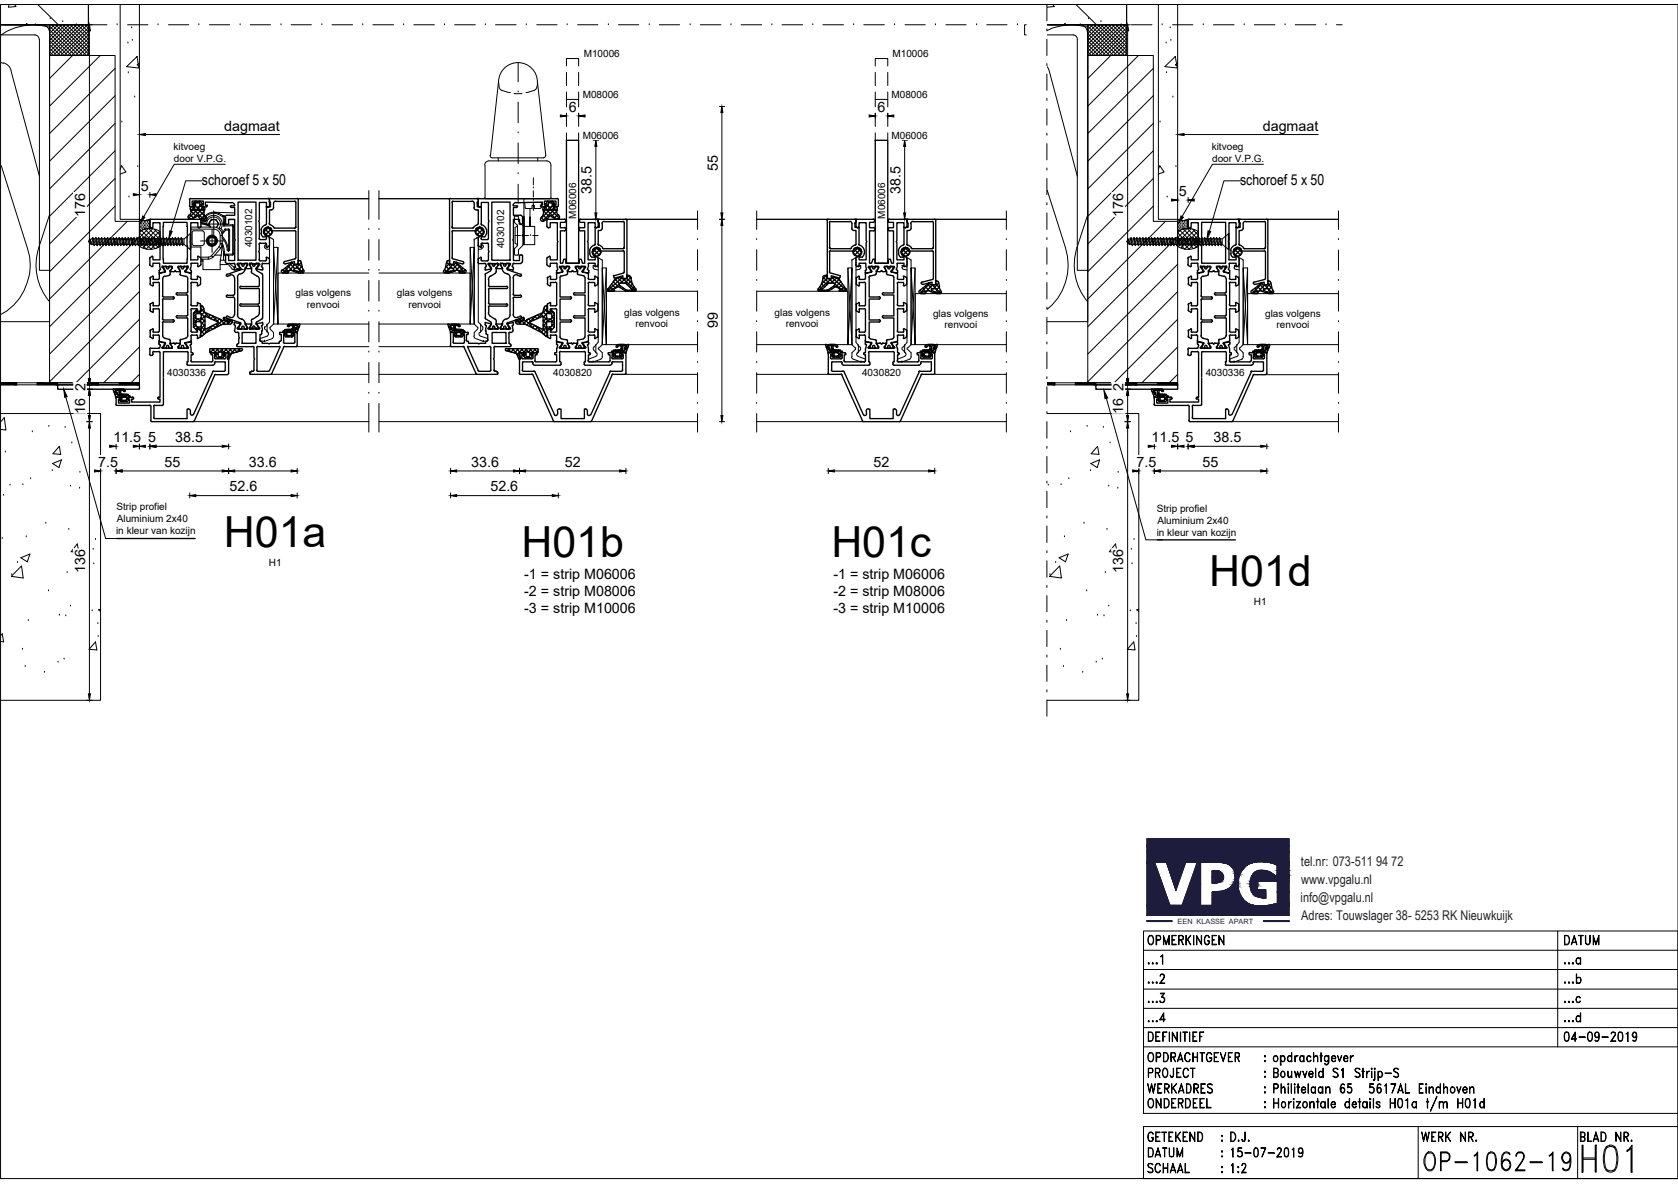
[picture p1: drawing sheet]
<svg xmlns="http://www.w3.org/2000/svg" width="841mm" height="594mm" viewBox="0 0 841 594" stroke-linecap="round" stroke-linejoin="round" font-family="sans-serif">
<defs><g id="words">
<g font-size="21.5">
<text x="112" y="274">H01a</text>
<text x="261" y="279">H01b</text>
<text x="417" y="279">H01c</text>
<text x="606" y="294">H01d</text>
</g>
<text font-size="19.4" x="792" y="589">H01</text>
<text font-size="14.6" x="713" y="588">OP-1062-19</text>
<g font-size="8.8">
<text x="575" y="542">PROJECT</text>
<text x="574" y="549">WERKADRES</text>
<text x="637" y="549">Philitelaan 65 5617AL Eindhoven</text>
<text x="574" y="574">GETEKEND</text>
<text x="712" y="574">WERK NR.</text>
<text x="791" y="574">BLAD NR.</text>
</g>
<g font-size="8.4">
<text x="574" y="475">OPMERKINGEN</text>
<text x="783" y="475">DATUM</text>
<text x="783" y="523">04-09-2019</text>
<text x="574" y="533">OPDRACHTGEVER</text>
<text x="574" y="557">ONDERDEEL</text>
<text x="575" y="581">DATUM</text>
<text x="616" y="581">15-07-2019</text>
<text x="574" y="589">SCHAAL</text>
<text x="616" y="589">1:2</text>
</g>
<g font-size="7.5">
<text x="101" y="93">schoroef 5 x 50</text>
<text x="622" y="93">schoroef 5 x 50</text>
</g>
<g font-size="7.2">
<text x="285" y="56">6</text>
<text x="440" y="56">6</text>
<text x="112" y="66">dagmaat</text>
<text x="633" y="66">dagmaat</text>
<text x="360" y="86" transform="rotate(-90 360 86)">55</text>
<text x="71" y="96">5</text>
<text x="296" y="97" transform="rotate(-90 296 97)">38.5</text>
<text x="451" y="97" transform="rotate(-90 451 97)">38.5</text>
<text x="591" y="98">5</text>
<text x="43" y="109" transform="rotate(-90 43 109)">176</text>
<text x="563" y="109" transform="rotate(-90 563 109)">176</text>
<text x="360" y="165" transform="rotate(-90 360 165)">99</text>
<text x="43" y="196" transform="rotate(-90 43 196)">2</text>
<text x="563" y="196" transform="rotate(-90 563 196)">2</text>
<text x="43" y="207" transform="rotate(-90 43 207)">16</text>
<text x="563" y="207" transform="rotate(-90 563 207)">16</text>
<text x="57" y="222">11.5</text>
<text x="74" y="222">5</text>
<text x="88" y="222">38.5</text>
<text x="577" y="222">11.5</text>
<text x="594" y="222">5</text>
<text x="608" y="222">38.5</text>
<text x="49" y="234">7.5</text>
<text x="82" y="234">55</text>
<text x="125" y="234">33.6</text>
<text x="236" y="234">33.6</text>
<text x="283" y="234">52</text>
<text x="438" y="234">52</text>
<text x="570" y="234">7.5</text>
<text x="603" y="234">55</text>
<text x="115" y="246">52.6</text>
<text x="246" y="246">52.6</text>
<text x="43" y="287" transform="rotate(-90 43 287)">136</text>
<text x="563" y="287" transform="rotate(-90 563 287)">136</text>
<text x="263" y="290">-1 = strip M06006</text>
<text x="418" y="290">-1 = strip M06006</text>
<text x="263" y="299">-2 = strip M08006</text>
<text x="418" y="299">-2 = strip M08006</text>
<text x="263" y="307">-3 = strip M10006</text>
<text x="418" y="307">-3 = strip M10006</text>
</g>
<text font-size="7.1" x="783" y="485">...a</text>
<g font-size="6.7" fill="#1d1c3c">
<text x="652" y="434">tel.nr: 073-511 94 72</text>
<text x="652" y="443">www.vpgalu.nl</text>
<text x="652" y="452">info@vpgalu.nl</text>
<text x="652" y="461">Adres: Touwslager 38- 5253 RK Nieuwkuijk</text>
</g>
<text font-size="6.2" x="783" y="504">...c</text>
<g font-size="5">
<text x="293" y="29">M10006</text>
<text x="447" y="29">M10006</text>
<text x="292" y="49">M08006</text>
<text x="447" y="49">M08006</text>
<text x="292" y="69">M06006</text>
<text x="447" y="69">M06006</text>
<text x="87" y="75">kitvoeg</text>
<text x="607" y="75">kitvoeg</text>
<text x="87" y="81">door V.P.G.</text>
<text x="608" y="81">door V.P.G.</text>
<text x="289" y="110" transform="rotate(-90 289 110)">M06006</text>
<text x="444" y="110" transform="rotate(-90 444 110)">M06006</text>
<text x="126" y="124" transform="rotate(-90 126 124)">4030102</text>
<text x="253" y="125" transform="rotate(-90 253 125)">4030102</text>
<text x="148" y="148">glas volgens</text>
<text x="199" y="148">glas volgens</text>
<text x="154" y="154">renvooi</text>
<text x="205" y="154">renvooi</text>
<text x="313" y="158">glas volgens</text>
<text x="388" y="158">glas volgens</text>
<text x="468" y="159">glas volgens</text>
<text x="634" y="159">glas volgens</text>
<text x="318" y="164">renvooi</text>
<text x="394" y="164">renvooi</text>
<text x="473" y="165">renvooi</text>
<text x="640" y="165">renvooi</text>
<text x="84" y="189">4030336</text>
<text x="277" y="189">4030820</text>
<text x="432" y="189">4030820</text>
<text x="604" y="189">4030336</text>
<text x="58" y="256">Strip profiel</text>
<text x="580" y="257">Strip profiel</text>
<text x="59" y="262">Aluminium 2x40</text>
<text x="580" y="263">Aluminium 2x40</text>
<text x="58" y="268">in kleur van kozijn</text>
<text x="580" y="269">in kleur van kozijn</text>
<text x="135" y="284">H1</text>
<text x="629" y="303">H1</text>
</g>
<text font-size="3.6" fill="#1d1c3c" x="590" y="463">EEN KLASSE APART</text>
</g></defs>
<!-- layer: 01_BOUWKUNDIG -->
<path d="M44 2v10h-43M60 2v108h10v-108M565 2v10h-40M581 2v108h9v-108M25 28h33v83h12v81h-45zM545 28h33v83h12v81h-45zM1 207h49v144h-49M525 207h46v144h-46" fill="none" stroke="#000" stroke-width=".5"/>
<!-- layer: 01_ARCERING -->
<g fill="none" stroke="#000" stroke-width=".5">
<path d="M1 12h20M1 17h17M5 2l-1 2 4-1-1-1M13 12h1M17 17l2 1 1 2M19 2l10 10M21 12a4 4 0 0 1 4 4v120h-5v-116M25 9h.1M31 11h.1M66 14h.1M514 12v5M525 2h.1"/>
<path d="M525 12h16M525 17h13M528 2v1l-3 1M534 12h.1M539 2l11 10M541 12a4 4 0 0 1 4 4M545 16v120h-5v-116l-1-2-1-1M546 9h.1M552 11h.1M587 14h.1M1 31l1 1M2 32a5 5 0 0 1 4 3"/>
<path d="M6 36l14 52M36 28l-11 11M50 28l-25 25M58 34l-33 33M63 33l6-5 1 6zM64 22h.1M64 36h.1M66 20h.1M70 32l-1 1h1M525 33l15 55M557 28l-12 11M571 28l-26 25"/>
<path d="M578 34l-33 33M584 33l5-5 1 6zM584 22h.1M585 36h.1M587 20h.1M590 32l-1 1h1M58 48l-33 33M68 49h.1M578 48l-33 33M588 49h.1M58 62l-33 33M58 76l-33 32"/>
<path d="M61 61h.1M578 62l-33 33M578 76l-33 32M581 61h.1M58 89l-33 33M60 85l1-2 2 3-3 1M65 99h.1M69 84h.1M578 89l-33 33M581 85v-2l2 3-2 1M585 99h.1M589 84h.1"/>
<path d="M58 103l-33 33M64 111l-39 39M70 119l-45 45M578 103l-33 33M584 111l-39 39M590 119l-45 45M70 132l-45 46M590 132l-45 46M70 146l-45 45M590 146l-45 45M70 160l-32 32M70 174l-18 18"/>
<path d="M590 160l-32 32M590 174l-18 18M70 188l-4 4M590 188l-4 4M1 211l1-2 1 7-2-1M16 216h.1M24 214h.1M33 214h.1M537 216h.1M545 214h.1M553 214h.1M3 227h.1"/>
<path d="M26 236h.1M30 224v4l-3-1zM31 231l-1 3-4-2 5-1M36 222h.1M40 237h.1M49 237h.1M547 236h.1M547 232l4-1-1 3zM550 224l1 4-4-1zM556 222h.1M560 237h.1M570 237h.1"/>
<path d="M2 248h.1M5 243h.1M11 243h.1M15 240h.1M35 244h.1M40 245h.1M525 243h.1M532 243h.1M536 240h.1M556 244h.1M560 245h.1M1 270h.1"/>
<path d="M10 280l5-2-1 4zM13 269h.1M23 262h.1M34 265h.1M39 273l1 4h-4zM47 275h.1M48 270h.1M531 280l4-2-1 4zM534 269h.1M543 262h.1M555 265h.1M559 273l1 4h-4z"/>
<path d="M567 275h.1M568 270h.1M6 288h.1M9 282h.1M11 284l1 6-6-1zM24 296h.1M34 287h.1M47 283h.1M526 288h.1M529 282h.1M531 284l1 6-6-1zM545 296h.1"/>
<path d="M554 287h.1M567 283h.1M1 318l1 4h-1M14 311h.1M30 308h.1M33 309h.1M35 304h.1M46 306h.1M49 313h.1M49 319h.1M50 305l-1 1 1 1M535 311h.1"/>
<path d="M550 308h.1M553 309h.1M556 304h.1M567 306h.1M569 313h.1M570 319h.1M571 305l-1 1 1 1M11 326h.1M13 334h.1M22 337h.1M29 332h.1M32 330h.1"/>
<path d="M48 322l1 4h-4zM531 326h.1M533 334h.1M543 337h.1M549 332h.1M552 330h.1M568 322l1 4h-4z"/>
</g>
<!-- layer: 3-0 -->
<g fill="none" stroke="#000" stroke-width=".5">
<path d="M0 2h841v589h-841zM1 12h24v149h-24M25 14a29 29 0 0 0-24 3M26 12l-1 1 15 15 4-5M26 12l15 16 3-3M27 12l-2 3 13 13 6-7M28 12l15 16 1-1M29 12l-4 5 11 11 8-9M30 12l14 15M31 12l-6 7 9 9 10-11M31 12l13 13M33 12l-8 8 7 8 12-12"/>
<path d="M33 12l11 11M35 12l-10 10 5 6 14-14M35 12l9 10M37 12l-12 12 4 4 15-16M37 12l7 8M38 12l-13 14 2 2 15-16M39 12l5 6M40 12l-15 16M41 12l3 4M43 12l1 2M525 12h20v149h-20M545 14a28 28 0 0 0-20 1"/>
<path d="M546 12l-1 1 15 15 5-5M546 12l16 16 3-3M548 12l-3 3 13 13 7-7M548 12l16 16 1-1M549 12l-4 5 11 11 9-9M550 12l15 15M551 12l-6 7 9 9 11-11M552 12l13 13M553 12l-8 8 7 8 13-12M554 12l11 11M555 12l-10 10 6 6 14-14M556 12l9 10"/>
<path d="M557 12l-12 12 4 4 15-16M557 12l8 8M559 12l-14 14 2 2 15-16M559 12l6 6M561 12l-16 16M561 12l4 4M563 12l2 2M1 83l13 41a28 28 0 0 1-13 34M149 100h36M190 100h35M525 95l9 29a28 28 0 0 1-9 31M25 108l-6 16a28 28 0 0 0 6 27"/>
<path d="M135 120v41l-2 3M136 119l-1 1M136 119l1 1M137 120v42M238 120v42M239 119l1 1M239 119l-1 1M240 120v41l2 3M314 110h36M379 110h36M469 110h35M545 108l-5 16a28 28 0 0 0 5 27"/>
<path d="M635 110h36M133 124v1M133 123v1M133 123h1l1 1M133 123h.1M133 125h2M137 124l2 38v-38h-2v38h2M139 124l-2 38M236 124l2 38M238 124l-2 38v-38h2v38h-2M241 125h-1M241 123l-1 1"/>
<path d="M242 123h.1M242 124l-1 1M242 123v1M297 134l1 1M297 133v1M298 133h-1M298 133h.1M298 135h2M298 133l2 1M300 130v-1l2 1M300 130v42l-2 2M302 130v43"/>
<path d="M302 134l2 39v-39h-2v39h2M304 134l-2 39M425 134l2 39M427 134l-2 39v-39h2v39h-2M427 131v42M427 130v1M429 130l-1-1-1 1M429 130v42l2 2M431 133l-2 1M431 133h-1M431 133h.1M431 135h-2"/>
<path d="M431 134v1M431 133v1M452 134l1 1M452 133v1M452 133h.1M453 133h-1M453 135h2M453 133l2 1M454 130l1-1 1 1M455 130v42l-2 2M456 130l1 43M457 134l2 39v-39h-2v39h2"/>
<path d="M459 134l-2 39M619 134v1M619 133v1M619 133h.1M619 133h1M619 135h2M620 133l1 1M621 130v42l-2 2M622 130h-1M622 130h1M623 130v43M623 134l2 39v-39h-2v39h2"/>
<path d="M625 134l-2 39M130 170l1 1h2M133 171h.1M133 171h-1M133 164v1M133 165l2 2-1 1M134 166h.1M134 162v1M134 169l-4 1v1M134 163v3M135 165l2 2v2M135 164v1"/>
<path d="M137 170l-4 1M137 168l-1 2M137 162l-2 2M149 174h36M190 174h36M238 168v2M238 162l1 2M238 170l4 1M239 164v1M239 165l-1 2v2M241 162v1M241 169l3 1v1"/>
<path d="M241 166h.1M241 163v3M242 164v1M242 165l-2 2 1 1M242 171h.1M242 171h2M244 170v1M298 174l-1 1 2 2M298 176l1 1M299 173h-1M299 179l-4 1v1M299 173v3"/>
<path d="M299 177h.1M299 177v1v1M300 174v1M300 175a4 4 0 0 1 2 5l-5 1M302 173l-2 1M427 179v1l4 1M427 173l2 2-2 2v2M430 177l-1 1 1 1M430 177h.1M430 173v3M430 179l4 1v1M430 176v1"/>
<path d="M431 175l-1 2M431 174v1M452 174v1M453 175l1 2M453 176v1M453 173h.1M453 179l-3 1v1M453 173v3M454 177v1l-1 1M455 174v1M455 175a4 4 0 0 1 1 5l-4 1M457 173l-2 1"/>
<path d="M619 174v1M619 175l1 2M620 176v1M620 173v3M620 177v2l-4 1v1M623 173l-2 1v1a4 4 0 0 1 2 5h-1M136 188h49M190 188h49M295 181h2M297 181h.1M314 188h36M379 188h36"/>
<path d="M432 181h.1M434 181h-1h-1M450 181h.1M450 181h2M452 181h.1M468 188h36M616 181h1h2M619 181h.1M619 181h-1M623 180l-4 1M635 188h36M97 211h88"/>
<path d="M190 211h88M296 211h54M379 211h53M451 211h53M618 211h53"/>
</g>
<!-- layer: 2-0 -->
<path d="M1 192h69v1h-69M525 192h65v1h-65" fill="none" stroke="#000" stroke-width=".5"/>
<!-- layer: 1-0 -->
<g fill="#000" stroke="#000" stroke-width=".5">
<path d="M1 192l7 1h-7zM525 193h4z"/>
<path d="M1 192l7 1v-1zM1 192h7z"/>
<path d="M19 192l10 1v-1zM19 192l10 1h-10z"/>
<path d="M39 192l10 1v-1zM39 192l10 1h-10z"/>
<path d="M60 192l10 1v-1zM60 192l10 1h-10z"/>
<path d="M525 193h4v-1zM525 192h4l-4 1z"/>
<path d="M539 192l10 1v-1zM539 192l10 1h-10z"/>
<path d="M560 192l10 1v-1zM560 192l10 1h-10z"/>
<path d="M580 192l10 1v-1zM580 192l10 1h-10z"/>
</g>
<path d="M25 12h19v16h-19zM545 12h20v16h-20z" fill="none" stroke="#000" stroke-width=".5"/>
<!-- layer: 0 -->
<g fill="none" stroke="#000" stroke-width=".68">
<path d="M284 70h6v62h-6zM439 70h6v62h-6zM96 99l-1 1M96 100h39M134 99l1 1v-1M136 100h13M149 99v1M226 99l-1 1M226 100h13M239 99l1 1M240 99v1M240 100h39"/>
<path d="M279 99l1 1M75 113v1M75 110v4M75 114h1M76 110h-1M76 110h24M76 114h1v-2h3v18h-3v-1M82 111h12v21h-12zM95 103v1h2M95 100v3M95 108l2 1M96 105h.1"/>
<path d="M96 105l-1 2a1.2 1.2 0 0 0-1 1 1.2 1.2 0 0 0 1 2M96 104h-1v1M97 105l-1 1 2 3M97 102v1M97 104l1 1M97 103v1M97 102l1 1M97 103h-1v-2h6v2h-1v1M97 105l6 6M98 101l-1 1M98 103v1M98 103l-2 2h-1"/>
<path d="M98 102v2M98 102h2M98 101l1 1M98 104h2M99 108l-4 2-1-1M99 108h1M99 105l-5 4M99 104l1 1M99 108l1 1a2.5 2.5 0 0 0 4 1l-1-1M100 105l3 4M100 102v-1l1 1v1M100 104l-2 1"/>
<path d="M100 114h-1v-2h-3v18h3v-1M100 103v1M100 110h1v4M100 101h-2M100 102v2M100 114h.1M101 113l-1 1M101 105l-5 5M101 103h-1M101 103v1M101 104l2 1h-7l6 1M101 102v2l-1-1"/>
<path d="M102 105v1l-2 3M102 105v2l1 2M103 108l-2 2M103 105v-1h-1l-1 1M103 109l-1 2M104 103v1h-3M113 112h.1M113 109v3M114 112h1v-2h3v21h-3v-3h-1M114 108l-1 1M115 103l1 1M116 101l1 1a1 1 0 0 1 1 0 1 1 0 0 1-1 1l-1 1"/>
<path d="M116 104h2v4h-4M116 102l-13-1v2h1M119 101h9v29h-9zM131 117l1 2h1M131 115v2M132 116v1M132 116h1M132 115h1M132 117l2 1M133 118h.1M133 115l-1 1M133 117v1"/>
<path d="M133 115l3 3M133 113l-1 1-1 1M133 115v-1l-1 1M133 118l2 1M134 112l-1 1M134 118l-1 2h-3M134 104v8M134 114h.1M134 114l-1 1M134 104h-1M134 114l2 2M135 114h-2"/>
<path d="M135 114l-3 2M135 119v4M135 104h-1v-3h-4v19M135 112l2 2M135 101h.1M135 100v3M135 103v1M135 114l1 1M135 114h.1M135 101h1M135 101l1 3h-2M136 115l1 1h11"/>
<path d="M136 115l-3 4M136 117l-1 1M137 114h1M138 114h10M138 101l-1 1v3h-2v7M138 101h10M148 101v13M148 116v13v1M149 100v32M225 100v32M227 101v13h10M227 116v13l5 2v1"/>
<path d="M227 101h10M237 101l1 1v2l1 1M238 117l2 1M239 105h1v7M239 115l3 3M239 115l-1 1h-11M239 102v2h2v8M239 101v1M239 113l-2 1M239 114v1M240 103v1M240 114h.1"/>
<path d="M240 112l-1 1M240 101h-1M240 100v3M240 119v4M240 119h.1M240 114l2 1M240 104h1v-3h4v19h-1h-2M240 114a2.1 2.1 0 0 0-2 2 2.1 2.1 0 0 0 2 2 2.1 2.1 0 0 0 2-2M240 114l2 1v1M240 114l2 2M241 114l-3 2M241 118v2"/>
<path d="M241 118l-1 1M241 120h1M241 112v1M241 118l1 1M241 113l2 1 1 1M242 118h-1M242 115h.1M242 119h1M242 117v1M242 115l-3 3M242 115v1M242 116v1"/>
<path d="M242 117h.1M242 117l-1 1M244 117l-1 2M244 115v2M246 101h10v29h-10zM259 102l13-1v2h-1M259 101l-1 1-1 1 2 1M259 103v1h-2v4h4l1 1M260 112v-2h-3v21h3v-3M262 109v3h-1h-1M271 103v1M272 104h2l-2 1h7l-7 1"/>
<path d="M272 108l2 2M272 105v2l-1 2 2 2M273 105v1l2 3M273 102l1 1M274 103v1l1-1M274 103v1v-1h-1v-2h6v2h-2l1 1h1M274 105l4 5M274 113v1M274 101v1l1 2M274 101l3 1M274 114h1M275 101h-1"/>
<path d="M275 101h2M275 110h-1v4M275 110h8M275 102v2M275 114h1v-2h3v18h-3v-1M275 108v1a2.5 2.5 0 0 1-4 1v-1M275 105l-3 4M276 104l-2 1-1-1h-1v1M276 108h-1M276 105l4 4M276 108l3 2M276 104h-1l1 1"/>
<path d="M276 101v1M277 103l-1 1M277 101l1 1M277 101h.1M277 103l2 2M277 102v2M277 103l1 1-1 1M278 105l-6 6M278 102l-1 1M278 102v2M278 105l1 1-3 3M278 104h1v1"/>
<path d="M279 105v2l1 1M279 105h.1M280 108l-2 1M280 103l-1 1M280 100v3M280 108a.9 .9 0 0 1 0 1 .9 .9 0 0 1-1 1M281 109l-1 1M283 110l1 1M283 114h1l-1 2h-2v16h1l1-2h1v2h6v-2h1l1 2h1v-16h-2l-1-1M284 111h-1h-2v3h2M290 115h.1M290 111h1h2v3h-2"/>
<path d="M291 110v1M291 114l-1 1M291 110h-1M291 110h8M298 114v9M298 114h.1M299 114h-1v-2h-3v18h3v-1M299 110h1v4M299 114h.1M300 111h.1M300 113v1M300 111v1"/>
<path d="M300 112h.1M300 110h.1M300 112v2h-2M300 110h14M302 112v3M302 114l-1 1-1 1v6M303 111l-1 1M303 111h9M312 111l1 1v12M314 110v29M415 110v29M415 110h-1"/>
<path d="M415 110h14M416 112v12M416 111v1M416 111h10M426 111l1 1M427 114l1 1 1 1v7M427 112v3M428 110h1v4M429 112v2h1M429 112h-1M429 113v1M429 111v1"/>
<path d="M429 114h1M429 110h.1M430 110h8M430 114h.1M430 114h1v-2h3v18h-3v-1M430 114l1 8M438 110v1M438 114v2h-2v16h1l1-2h1v2h6v-2h1l1 2h1v-16h-3v-2h1M438 111h-2v3h2M445 111h3v3h-2M446 110l-1 1M446 110h8"/>
<path d="M453 114v9M454 110h1v4M454 111h1M454 114h-1v-2h-3v18h3v-1M455 113l-1 1M455 112h.1M455 110h-1M455 112v2h-2M455 110h13M457 112v3M457 114l-1 1-1 1v6M458 111l-2 1"/>
<path d="M458 111h9M467 111l1 1v12M468 110h1v32l-2 1-1-1M595 113l1 1M596 114h1v-2h4v18h-4v-1M596 110h-1v4M596 110h25M602 111h12v21h-12zM620 114l-1 9M620 114h-1M620 110h1v4M621 111h.1"/>
<path d="M621 114h-1v-2h-4v18h4v-1M621 113v1M621 112h1M621 110h.1M622 112v2h-2M622 110h13M623 114v1l-2 1v6M623 112v3M624 111l-1 1M624 111h10M634 111v1v12M635 110v32l-2 1-1-1"/>
<path d="M75 133h.1M75 130v3M75 133l1 1M76 128l-1 2M76 138l1 1M76 139h-1v3l1 1M76 133v1M77 140h2M77 139v1M80 138v2h-1M80 136v1M80 132v3"/>
<path d="M80 132h-3v1M80 137h.1M80 135v1M80 135h.1M81 134l2 2M81 134h.1M82 140v8M82 133l-1 1M82 134h4M82 134h.1M82 134l1 2M82 133v1"/>
<path d="M83 138l-1 2M83 136h.1M83 136l-3 1M83 133h.1M83 134a.7 .7 0 0 0 1 1 .7 .7 0 0 0 1-1M85 138l-2 1M85 133h.1M85 136l1-2-1 2M85 137v1M85 136v2M85 136h2M86 133v1"/>
<path d="M86 134h.1M88 136h.1M88 136h-1M89 136h1M89 134h.1M89 134l1 2M89 133v1M90 134v2v2M90 134h.1M90 134h4M90 133l-1 1M90 137l1 1"/>
<path d="M90 133h1M90 133h.1M91 134h.1M91 138l2 1M92 134a.7 .7 0 0 1 0 1 .7 .7 0 0 1-1-1M93 133h-1M93 133h.1M93 136l2 1M93 136h.1M93 136l3 1M93 138l1 2M93 133l1 1"/>
<path d="M94 134h.1M94 134l-1 2M94 133v1M94 140v6M95 135l1 1M96 140h3M96 132l-1 3M96 138v2M96 137h-1h1M96 132h.1M96 132h3v1M96 136v1"/>
<path d="M99 139v1M99 133v1M99 139h1l1 3-2 1M99 138v1M99 128v1M100 129h1l-1 4M100 133v1M113 131l1 1M113 128v3M113 128h.1M114 128h.1M114 132h3"/>
<path d="M114 137l-1 1 1 1M115 138a1.6 1.6 0 0 1 2 1M115 138h-1M117 132h1M117 135h1M117 134h.1M117 134v1M118 132v1l-1 1M118 139v9M119 132v1M119 132h.1M119 133l1 2"/>
<path d="M119 139v19M119 132h5M119 133h1M120 133l1 2M120 132v1M120 132h-1M120 134v1M120 135l-6 3M120 137l-1 2M120 134h1M121 135h-3M121 132h.1"/>
<path d="M121 135h-1M121 132a.7 .7 0 0 0 1 1M121 137h.1M123 132l-1 1M123 132h.1M123 135l-1 1-1 1M123 134h.1M123 135h.1M123 134v1h3M123 132l1 1M124 132h.1M124 133l-1 2"/>
<path d="M124 133h.1M124 132v1M124 133l-1 1M125 133h.1M125 133l1 1M125 132h.1M125 132v1M125 132h5M125 133l1 2M126 132l-1 1M126 134v1M126 135v2"/>
<path d="M126 132h1M127 132v1M127 137l2 2M127 133h1M127 133h.1M128 133h.1M128 132v1M128 132h.1M128 135l1 1M129 134h-1M129 134l-1 1M129 136l2 1"/>
<path d="M129 138l1 2v3M129 132v1M129 133v2M129 133h.1M130 132h.1M130 122v8M130 132l-1 3M130 122h.1M130 122h3M131 133v1M131 134h1M131 137l1 1"/>
<path d="M132 132l-1 1M132 134l-1 1h-2M132 138l-1 22M132 132h-1M132 132h3M133 122h1v2M133 129l2 1M134 129l-1 2h-3v-1M135 130h.1M135 124h-2M135 130v2h-1M141 135v2h3"/>
<path d="M142 135l1 2M143 136h1M143 132l5-1v1h1M143 134l1 2M144 133l2 3M144 136v1M145 136l-1 1M145 132l3 3h-1M146 135l-3 1M146 136h.1M146 132l-5 4M146 132l1 1"/>
<path d="M146 132l-4 5M147 136l2 1M148 135l-1 1M148 136h1M148 133l-3 3M148 130l-5 1-1 1h1M148 133l3 3 1-1M149 136l1 1-2-1M149 134l1 1M149 134l-1 1M149 132l-2 1M149 132h.1"/>
<path d="M149 131h1M149 132l2 2M150 130l-1 1M150 135l2 2h-2M150 131l2 5M151 132l-3 3M151 136l-1 1M151 133l-1 2M152 136h-3l-1 1M152 136v1M223 135l1 1M223 133l2 2"/>
<path d="M224 136l-1 1M224 136v1M224 132l3 3M224 131h1M224 131l-1 4a1.2 1.2 0 0 0-1 1 1.2 1.2 0 0 0 1 1M225 135l-2 1h3v1l2-1M225 130v1M225 135h2M225 132h1h1v-1l5 1M225 135h.1M225 132h.1M225 132l-2 2"/>
<path d="M225 132l2 1M226 136l-1 1M226 136l-3 1M227 133l-3 3M227 133l3 3M227 136h-1M227 135l1 1M228 132l5 5M229 132l-2 1M229 132l4 4M229 136h-1M229 135l3 1"/>
<path d="M229 132l-2 3M230 136v1M231 137h2M231 133l-2 3M232 134l-2 2M232 136h-2l1 1M233 135l-1 2M233 135l1 1-1 1M240 132h3M240 123h.1M240 130v2M240 130h.1"/>
<path d="M240 124h1M241 129v1M241 129l-1 1M241 130l1 1M241 122v2M242 122h-1M242 122h2M243 132h.1M243 134v1h3v-1M243 138v22M243 132l1 1M244 133l-1 1"/>
<path d="M244 122h1v4v4l-1 1h-2M245 132h.1M245 132v1M245 133l1 2M245 132h5M245 133h.1M245 133l1 2v1M246 132l-1 1M246 138l-1 2M246 136l-3 2M246 134h.1M246 132h1"/>
<path d="M247 132v1M247 133h.1M248 133h.1M248 132l-1 1M248 132h.1M248 132h1M249 134l3 1M249 132h1M250 133h.1M250 133l-1 2v2l-3 2M250 132v1M250 133l-1 1"/>
<path d="M251 133h.1M251 133l1 1M251 133l1 2M251 132h.1M251 132h4M251 132v1M251 134v1M252 134h.1M252 135v1l1 1M252 132h.1M252 135h.1M253 132v1"/>
<path d="M254 137h.1M254 132a.7 .7 0 0 1-1 1 .7 .7 0 0 1-1 0M254 132h.1M254 135l7 3M254 137l2 2v19l-1 1-1 1M254 135h3M254 134h.1M255 134l-1 1M255 132v1M255 133h.1M255 133l-1 2M255 132h1"/>
<path d="M256 132l-2 3M257 133v1M257 132v1M257 134v1M257 139v9M258 132h-1M258 132h3M259 138a1.6 1.6 0 0 0-2 1M259 138h2M261 128h-1M261 128h.1M261 137v1v1"/>
<path d="M261 128h1v3M262 131l-1 1M274 133l1 1M274 140v2M275 128l1 1M275 129h-1v4M276 138v1M276 139l-2 1M276 133l-1 1M276 139v1M279 136h.1M279 138v2h-3"/>
<path d="M279 136v1M279 132h-3v1M279 132l1 3M279 137h.1M280 135h-1M280 135l-1 1M280 134h.1M281 134l1 2M281 134h-1M281 134h.1M281 134h4M281 138v1v10h5"/>
<path d="M281 133v1M282 136l-3 1M282 136h.1M282 133h.1M282 134a.7 .7 0 0 0 1 1 .7 .7 0 0 0 1-1M284 133h.1M284 134h.1M285 136v-2l-1 2v2h-3M285 133v1M287 136h.1M287 136h-2M287 136h2"/>
<path d="M288 134l1 2M289 133l-1 1M289 134h4M289 134h-1M289 134l1 2M289 136h.1M289 137l1 1M290 136v1M290 133h.1M290 134a.7 .7 0 0 0 0 1 .7 .7 0 0 0 1-1M290 138h3M292 133h-1"/>
<path d="M292 133h.1M292 136h.1M292 136l3 1M292 138l1 1M292 133l1 1M293 134h.1M293 134l-1 2M293 139v8h-5M294 134h.1M294 135h.1M294 137h1M295 135v2"/>
<path d="M295 132h3v1M295 140h3M295 132l-1 3M295 138v2M296 126v1l1 2M297 126v1M297 126h.1M297 127l1 2M297 127l2 1-1 1M297 125l3 3M298 124l-1 1M298 123l-2 1v1"/>
<path d="M298 129h-1M298 139v1M298 139h2v3l-2 1M298 138v1M298 125h.1M299 129h.1M299 124l2 3M299 124v1M299 124h-1M299 133h-1M300 129v4M300 122v1"/>
<path d="M300 124l1 1M300 124h-1l-2 3M300 123l2 1M301 126h.1M301 125l-3 3M301 125h.1M301 127l-2 1M301 126h11M302 124v1M303 125h9M308 138v1l4-1v2h2M308 138h-1"/>
<path d="M308 140h.1M309 140l-2 1M310 139l2 3M311 139v1M311 139l-2 1M312 140l7 6M312 126h1M313 137l-5 1M313 126v10M313 124l-1 1M313 136l-1 1M314 140l-3 2"/>
<path d="M314 139l-3 1-6 6M314 140l3 2M314 139v1M314 138h.1M314 138h1M315 138l1 2M316 139l-1-1-1 1M316 139v1M316 139l-3 3M316 140l1 2 2 3M412 140l1-1 3 3M413 138l-1 1"/>
<path d="M414 138l1 1M414 139l3 1M414 139l1 1M414 138h-1M415 138l-3 2-1 4a1.3 1.3 0 0 0-1 1 1.3 1.3 0 0 0 1 1M415 140l-3 2M415 140l3 2M416 124v1M416 136v1M416 126v10M416 126h.1M416 125h10"/>
<path d="M416 126h12M416 137l5 1M417 140l-7 6M418 139v1l6 6M418 139l2 1M418 139h.1M419 139l-3 3M420 140l1 1-2 3M420 140l4 5M421 139l-4-1v2h-2M421 138h.1M421 139h.1"/>
<path d="M421 138v1M427 124l-1 1M428 127l1 1M428 126h-1M428 125l3 3M428 125h.1M429 123l-2 1M429 124l-1 1M429 133h.1M429 124h.1M429 130v3M429 140v2"/>
<path d="M429 139v1M429 124h1M430 124v1M430 124l2 3M430 124a2.1 2.1 0 0 0-2 2 2.1 2.1 0 0 0 2 2 2.1 2.1 0 0 0 2-2M430 124l1 1 1 1M430 124l-2 3M430 129l-1 1M430 124l1 1M430 138l1 1M430 122l1 1M430 139h.1"/>
<path d="M431 124l-1 1M431 140h.1M431 129h1M431 139v1M431 123l1 1 1 1M431 124l1 1M431 125l-3 3M431 126h1M431 127v2M432 126h.1M432 127l-2 1 1 1M432 126v1"/>
<path d="M433 126v2l-1 1M434 137h.1M434 136h.1M434 132h.1M434 132h-3l-1 2-1-1M434 138v2h-3M434 136v1M434 132v3M434 135v1M435 134h.1M435 134l2 2-3 1M436 139v10h5"/>
<path d="M436 134l1 2-3 1M436 134h.1M436 138l-1 1M436 133v1M437 133h.1M437 134a.7 .7 0 0 0 1 1 .7 .7 0 0 0 1-1h-1M439 133h.1M439 134h.1M439 136v2h-3M439 136h.1M440 133v1M440 134h-5"/>
<path d="M440 134h.1M440 134l-1 2M440 134v2M441 136h-1M442 136h.1M443 136h1M444 133h.1M443 134h.1M444 134h4M444 136h.1M444 136l-1-2 1 2M444 137l4 2v8h-5"/>
<path d="M444 136v1M444 133h1M445 134a.7 .7 0 0 0 0 1 .7 .7 0 0 0 1-1M446 134h.1M447 133h.1M447 133h-1M447 136l3 1M447 136h.1M447 136l2 1M447 133l1 1M448 134h.1M448 134l-1 2"/>
<path d="M449 135h.1M449 135l1 2M449 137h1M450 132h3v2M450 140h.1M450 132l-1 3M450 138v2M450 126v1l1 2M451 129h2M452 126v2M452 126h.1M452 127l2 1"/>
<path d="M452 128l1 1M452 125l3 3M452 124v1M453 125h.1M453 123l-2 1-1 1M453 129h-1M453 140h.1M453 139v1M453 124v1M453 138v1M453 139h1v3l-1 1M453 128v1"/>
<path d="M453 129h2l-1 4M454 124l2 3M454 124h-1M454 124v1M454 122l1 1M454 133l-1 1M455 125l-1-1-2 3M455 124l1 1M455 124v1M455 123l2 1M455 125h1M456 126h.1"/>
<path d="M456 125l-3 3M456 127l-2 1M456 126h11M457 124v1M457 125h10M467 126h1M468 126v14l-6 1v1M468 124l-1 1M596 140v2M596 139l-1 1M597 128v1M597 129h-2l1 4"/>
<path d="M597 138v1M597 139h-1M597 139v1M600 138v2M600 136v1M600 132h-3v2l-1-1M600 132l1 3M601 137h-1M601 135h.1M601 135l-1 1M602 134h.1M602 134l1 2"/>
<path d="M602 133v1M602 140v9h5M602 134h5M603 133l-1 1M603 136h.1M603 138l-1 2M603 136l-2 1M603 136l-3 1M603 133h1M603 133h.1M604 134a.7 .7 0 0 0 0 1 .7 .7 0 0 0 1-1M605 134h.1"/>
<path d="M605 138l-2 1M605 133h.1M606 133h.1M606 137l-1 1M606 136v2M606 136h2M606 133l1 1M607 133v1M607 134h.1M607 134l-1 2M608 136h-1M608 136h3"/>
<path d="M608 136h.1M610 134h4M610 133v1v-1M611 136h.1M611 136v2M611 137l3 2M611 136l-1-2 1 2M611 133h.1M611 134a.7 .7 0 0 0 1 1 .7 .7 0 0 0 1-1M613 133h.1M613 136l3 1M613 136h.1"/>
<path d="M613 138l1 2M614 133v1M614 134l-1 2M614 134h.1M614 133l1 1M615 140v6M615 134h.1M615 134l-2 2M616 135v1M616 137h.1M616 140h1h2M616 132v3"/>
<path d="M616 132h.1M616 136v1M616 132h4v1M616 138v2M617 127l1 2M617 126v1M618 126v1M618 126h1M618 126h.1M618 127l2 1M618 127l1 1M618 128l1 1"/>
<path d="M619 127h-1M619 125l3 3M619 124l-1 1M619 125h.1M619 123l-1 1-1 1M619 129h-1M619 139v1M620 138l-1 1M620 125h-1M620 139h1M620 128l-1 1M620 129h1v4"/>
<path d="M620 124l2 3M620 124l1 1M621 124l-3 3M621 124h-2M621 139v4M621 124v1M621 122v1M621 133h-2M621 124l1 1M621 123l2 1M622 125h.1M622 125l-3 3"/>
<path d="M622 126h.1M622 127l-1 1M623 126h11M623 124l1 1M624 125h10M634 126h.1M634 124v1M634 126v14M75 155l1 2M76 152h1M76 152l-1 1v3M77 153h2"/>
<path d="M77 156h-1M77 143h-1M77 142v1M77 152v1M77 155v1M79 155h1M79 141l1 1M79 155h-2M79 142h-2M80 155v11l-1 1M80 142v11h-1M81 148l1 1h5"/>
<path d="M81 160h1h5M82 150v10M82 150h-1M87 149v1h-5M89 158l-1 1h1h5M89 147h-1l1 1h5v10h-5M94 159v1M94 146v1h-5M94 160v8M96 153h3M96 142v11M96 155v11"/>
<path d="M96 141v1M96 155h.1M96 142h3M96 155h3M97 160l1 1M97 158l1 1-1 1M97 157v7M98 156l1 1M98 159v1h2M98 158v1M98 155h1M98 155l-1 2"/>
<path d="M99 143h.1M99 156h.1M99 142v1M99 152v1M99 155v1M99 157l-1 1M99 152l1 1 1 3M99 157h1M99 152h.1M100 157l1-1h-2l-2 2M100 156l3 3M100 157l1 1"/>
<path d="M101 155l-2 2M101 153v3M101 153h-1M101 156h.1M101 159l-1 1M101 153v1M101 155l5 5 1-1M101 159l2 2M101 158v1M101 153l1 1M102 154l1 3 8 3M102 155l-1 1"/>
<path d="M103 156l-2 2M103 159v5M103 159h.1M103 159l6 2M104 157l-4 4M105 158l-1 1M106 158l5 5M108 159l-1 1M110 160l-1 1M112 160h1M113 159l-1 1M113 159l3 1-1 1-2-1"/>
<path d="M114 160l6 2M114 148h-1l1 1h3M114 148h3M114 158l-1 1 1 1M114 160l2 2M114 159h1M114 160v1M117 149h.1M117 147v1M117 158a1.6 1.6 0 0 1-2 1M118 150v8M119 158l1 2"/>
<path d="M121 160h.1M121 152l-1 1h1h8l1 1M121 143l-1 1 1 1h8M121 160l1 1 1 1M126 160v1M129 144l1 1M130 154v4l-3 2M130 145v7M130 152h-1h-8M130 143l-1 1h-8M131 160l-2 1M243 160l3 1v1"/>
<path d="M245 157v1l3 2 1 1M245 152h9M245 143v1h9M245 140v3M245 145v7M245 154v3M245 144v1M245 145h9M253 160l-1 1v1M254 152v1M254 143v1v1M254 153h-9v1"/>
<path d="M257 158a1.6 1.6 0 0 0 2 1M257 147l1 1h3M257 150v8M261 158v1v1l-6 2M261 159h-2M261 148v1h-3h-1M262 159h1l-1 1M262 159l1 1M262 159l-3 1 1 1M263 160h-1M265 160l1 1M266 159l2 1"/>
<path d="M268 159l1 1M269 158l-5 5M269 158l2 1M271 157l4 4M271 159h1v5l-1 1M272 159l-6 2M272 156l2 2M272 156l-8 4M273 155l1 1M273 154l-1 2M273 153v1M274 159v1h2"/>
<path d="M274 153v1M274 156h.1M274 153v3M274 155l-5 5M274 158v1l-2 2M274 156h2l2 2M274 153h.1M274 142l2 1M274 155l2 2M274 156l1 1M274 157v1M274 157h2"/>
<path d="M275 156l-3 3M276 157l1 1v1l-1 1M276 152h.1M276 152l-2 1M276 153h.1M276 143h.1M276 156h.1M276 142v1M276 152v1M276 155v1M276 142h.1M276 155h.1"/>
<path d="M276 142h2M276 155h2M276 155l2 2M277 156l-1 1M278 157h.1M278 160l-2 1M278 158l-1 1 1 1M278 157v7M278 141l1 1M278 155h1M279 155v11l-3 1M279 142v11h-3"/>
<path d="M286 149v1M286 150h-5v10h5M288 158l-1 1h1M288 147h-1l1 1M288 159h5v10M288 148h5v10h-5M295 153h3M295 142v11M295 155v11M295 141v1M295 155h.1M295 142h3"/>
<path d="M295 155h3M298 155h.1M298 143h.1M298 156h.1M298 142v1M298 152v1M298 155v1M298 152l2 1v3M298 152h.1M299 156l-1 1M300 155l-1 1M305 145l-1 1h1h3v-1"/>
<path d="M305 145l1 1M306 144l1 1M306 142l3 2M306 145h2M307 141l3 3-4 1M307 145l-1 1M307 145l1 1M308 140l-3 5M308 140l3 2M310 143h.1M310 142l-2 3M311 144l3 2"/>
<path d="M311 143l3 2M311 144h.1M313 144l-1 1M313 142l4 3M313 146h5M313 142h-2l-1 1M313 145h4M314 145l-1 1M314 145l1 1h1M317 141l-3 2M317 142l-2 2M318 144l-2 1h1"/>
<path d="M319 145v1h-1M319 145l-2 1h-1M410 145l2 1M411 146h3M411 144l1 1M411 145l3 1M412 142l1 2M412 145h-1M412 141l2 2M412 146h.1M413 146h1M415 145l-1 1"/>
<path d="M415 145v1M415 142l-3 3M415 146h-1M415 142h.1M415 142h3v1M416 144l1 1M418 144h.1M418 143l-3 2M418 144l4 1h-1M418 144l-3 2M419 143h-1M419 142l2 3"/>
<path d="M421 140l-3 2M421 145v1h3v-1l-1 1M421 145v1M422 145v1M422 142l-2 2M423 144l-1 1M429 142v1M429 155v1M429 153v3M429 152v1M430 143h.1M430 156v1"/>
<path d="M430 152h1M430 152h.1M431 143h-1M431 156h-1M431 142v1M431 152v1M431 155v1M433 141l1 1M433 155h1M433 142h-2M433 155h-2M434 155v11h-3"/>
<path d="M434 142v11h-3M441 149v1M441 150h-5v10h5M443 158l-1 1h1M443 147h-1l1 1M443 159h5v10l-3 1M443 148h5v10h-5M450 153h.1M450 142v11M450 155v11M450 141v1M450 155h.1"/>
<path d="M450 140h3M450 142h3M450 153h3M450 155h3M453 142h.1M453 155v1M453 143h.1M453 156h.1M453 153h.1M453 142v1M453 152v1M453 152h.1"/>
<path d="M453 152l1 1v3M454 156l-1 1M454 155v1M461 146v1M461 146l2 1M461 147h3M462 144l2 2M462 146h2l-1 1M463 143l4-2v2h2v-1l2 2M464 143l2 3M464 146v1M465 142l2 3"/>
<path d="M465 146h-3M465 146h1M466 142l-5 4M466 142l-5 5M466 146l2 1M467 146h2M467 145l-1 1M468 146l1 1h-1zM468 145h1M469 145h-2M469 141h1M469 145l1 1"/>
<path d="M469 141h.1M469 147h2M469 146h2M470 141l1 4a1.2 1.2 0 0 1 1 1 1.2 1.2 0 0 1-1 1M471 142l-3 3M471 147h-1M471 144l-2 1M471 147h-2M471 146l-4-3-3 3M595 155l1 1M595 142l1 1M596 153v3"/>
<path d="M596 152l-1 1M596 156l1 1M596 143h1M597 152h.1M597 152h-1M597 153h.1M597 142v1M597 152v1M597 155v1M597 156h.1M597 143h.1M597 155h.1"/>
<path d="M597 142h.1M597 140h3M597 142h3M597 153h3M597 155h3M600 155h.1M600 141v1M600 155v11v1M600 142v11M602 160h1h4M603 150h-1v10M603 150h4"/>
<path d="M607 149h1l-1 1M609 158v1M609 147v1M609 159h5M609 158h5M609 148h5M609 147h5M614 159l1 1M614 148h1v10h-1M615 146l-1 1M615 160v8M616 153h1h2"/>
<path d="M616 142v11M616 155v11M617 141l-1 1M617 155h-1M617 142h2M617 155h2M619 143h1M619 156h1M619 142v1M619 152v1M619 155v1M620 152h-1"/>
<path d="M620 152h1M621 152v4M621 143h-1M621 156l-1 1M621 155v1M627 146v1h1M628 146l1 1M628 147h2M629 143l5-2v2h1M629 144l1 2M630 143l2 3M630 146v1"/>
<path d="M631 146l-1 1M631 142l3 3M632 146h.1M632 146h-3h1M632 142l-5 4M632 142l-4 5M633 146l2 1M633 146h1h1M634 145l-1 1M634 143l-3 3M634 140l-5 1-1 1h1M634 143l3 3h1"/>
<path d="M635 146l1 1h-2l1-1M635 143v-1l2 2M635 145h1M635 146h1M635 145h-1M635 141h1M636 145v1M636 141h-1M636 147h2M636 146h1M636 141l2 5M637 142l-3 3"/>
<path d="M637 147h-1M637 147h1h-2M637 144l-1 1M638 146v1M75 178h1M75 175v3M75 169h.1M75 169l1 1M76 174l-1 1M76 165h1M76 165l-1 1v3M77 166l2 1"/>
<path d="M77 177l-1 1M77 169l-1 1M77 165v1M77 168v2M77 168h.1M77 168h2M77 176l-1 1M77 176h3M79 168h1M80 176v1v22M80 171l3 1-2 2M80 171v2"/>
<path d="M80 174l-4 1M80 172v1M80 169v2M80 171l3 1M80 173v1M81 174l1 1M81 174h.1M82 162v6M82 168v1l3 1M82 175h4M82 174v1M82 174h.1"/>
<path d="M82 161l-1 1M83 172h.1M83 175h.1M83 172l-1 2M83 174h.1M83 174l1-1 1 1M84 174h.1M85 174h.1M85 175h.1M85 170v1M85 172h.1M85 171v1"/>
<path d="M85 172l1 2M86 174v1M86 174h.1M87 160v1h-5M87 172h1M87 172h-2M88 172h.1M89 172h1l-1 2M89 174v1M89 174h.1M89 174l1 1M90 175h4"/>
<path d="M90 172h.1M90 172v2M90 171v1M90 175h.1M91 170l-1 1M91 175h-1M91 174h.1M91 174v-1l1 1M92 174h.1M92 175h1M93 175h.1M93 172h.1"/>
<path d="M93 172l1 2M94 176v1v4M94 174h.1M94 176h-12v27M94 174l-1 1M94 168l-1 1-2 1M94 174v1M95 173h.1M96 166v1l3-1M96 171v1M96 171l-3 1M96 169v2"/>
<path d="M96 172v1M96 172l-1 1 1 4h1M96 168h.1M96 168h3M97 178h-1v3M97 177v1M97 162l1 1M97 164l2 1h2M98 163l1 1M98 162v1l-1 1M99 168h.1M99 161l-1 1"/>
<path d="M99 164l1 1M99 161h1M99 169v1M99 165v1M99 168v2M99 165l1 1 1 3M99 164h1M99 165h.1M99 164l-1 1M100 169l-1 1M100 161l3 2M101 169h-1"/>
<path d="M101 168v1M101 165h.1M101 161l-2-1-2 2M101 164l3 3M101 166l1 2M101 162v2h-1M101 165l-1 3 1 1M103 164v1M103 161l-2 1M103 163l-2 2M103 165l-2 2M104 165l1 1"/>
<path d="M105 176l1 1h2M105 175v2M105 176v1M105 164l2 1M105 177h4M106 177v1h1v3M106 177h.1M106 175l3 3M107 163l-5 5M107 163l1 1M107 175l-2 2M107 179l1 1"/>
<path d="M108 178l1 1M108 177h.1M108 180h5M108 177v1M108 162l2 2M108 175l2 2M109 177l-1 1v1M109 161v1M109 179h3M109 162l-6 3M109 177l-1 1M110 175l-3 2"/>
<path d="M110 176l-1 1M110 177h1M110 179h-1M110 179h1M110 160l3 2M111 175l2 2M111 161h1M111 176v1v2h-1l-1-2M111 161l-4 4M111 178l1 1M112 179h-1M112 175l-2 2"/>
<path d="M112 161h3l-1 1M112 162l-9 5-2 2M112 177l1 1v1M112 177h.1M112 178h1M113 177h1M113 177v1M113 178l-1 1M113 175l3 3M113 179v1M114 175l-3 2M114 177h1"/>
<path d="M114 180h1M114 177v3M114 179h1M115 177v10M115 175l2 2M115 161h.1M116 175l-2 2h-1M116 177l-1 3M116 160v1v1l-4 1 1-2 2 1M116 177h.1M117 175l2 2M117 162v1"/>
<path d="M117 166h1l1 1M118 162h-1M118 163h.1M118 162h3M118 164v2M118 175l-4 4M119 173v1M119 164h.1M119 165h.1M119 174h8M119 167h1v2v3M119 175l2 1"/>
<path d="M119 172v1M119 165h1M120 164h-1M120 162h1M120 175l-1 2M120 163l-1 1M120 162v1M121 163l-1 2M121 165h.1M121 162h-1M121 175h1l-1 1-5 1M121 175h-16"/>
<path d="M121 167h7v5h-7zM122 164a1 1 0 0 0-1 0 1 1 0 0 0 0 1M122 164l1 1M123 165h.1M123 163l1 1-1 1M123 162l1 2M123 162h3M124 164h.1M124 164v1h-5M125 165h1M125 164v1h5M125 164h.1"/>
<path d="M126 162v1M126 163l-1 1M126 163l-1 2M126 161v1M126 162h.1M127 174h.1M127 164l-1 1M127 174l1 6-1 6M128 165h.1M128 164l-1-1v1M128 164v1M129 162v2v1"/>
<path d="M129 174v12M129 163l1 1M129 161l-1 1M129 174h.1M129 174h11M129 164h.1M130 165h.1M130 164h.1M130 170l1 1v1h4h5v-1l1-1M131 163h.1M131 167l-1 1v3M131 164l1 2"/>
<path d="M131 166v1M131 162h-2M131 166h.1M131 162h1M132 163h-1M132 162v1M132 163h.1M140 174h.1M140 174l-6 12M142 166v1M142 166h.1M142 167h.1"/>
<path d="M142 174l-6 14M142 168l1 1M143 168h.1M143 174h-1M143 166h-1M143 167l1 1M143 167h-3v1h1v3M143 165l1 2 1-1M143 167h-1v5M143 165v1M144 168h2M144 167l-1 1"/>
<path d="M144 167v1M144 165l-2 2h1v1M144 166h.1M144 166h2M144 168l1 1M145 163v1h-1M145 168l-1 1M145 165v1M145 162l-1 2M145 163h4h-1M145 163h.1M146 167v1"/>
<path d="M146 167h-2M146 168h.1M146 163l1 1M146 168l1 1M146 166l1 1M146 165v1M146 165h.1M146 165h-3M147 163v2M147 167h2v6l-6 1M147 165h.1M147 167h1v5h-5h-1"/>
<path d="M147 168l-1 1M147 165l-2 1M147 162l-2 1M147 168l-1 1h-3M147 164v1M148 166l1 1M148 165l-2 2M148 164v1M148 163l2 1M148 164l1 1M148 165l-2 1M148 164h.1"/>
<path d="M149 167h-2v1M149 163v1M149 163h-2v2M149 164h.1M149 166v1M150 163h-1M150 163l-1 4M150 163h.1M150 164l-2 1M225 163h-1l2 4M225 164l1 1M225 163h.1"/>
<path d="M226 173v1M226 167h.1M226 166v1M226 167v6M226 163h.1M226 167h2M226 164h.1M226 165h.1M226 174h6M227 165h-2M227 165h-1M227 163l-2 1"/>
<path d="M227 165l2 1M227 165l2 2M227 166l-1 1M227 165l3 1M227 163h-1v1M228 168v1M228 164v1M228 163l-1 2M228 162l1 1M228 168l1 1M228 165h.1M228 167v1"/>
<path d="M228 167h-1v5M228 163v2M228 165l4 1M228 163h2M229 166h2M229 165v1l1-1M229 163l-1 1M229 168h2M229 168l-1 1M229 166l-1 1M230 162l1 1h-1M230 163h-5"/>
<path d="M230 168l1 1M230 163h.1M231 168l-1 1M231 166h.1M231 167v1M231 165l2 2M231 167h-2v1M231 167l1 1M232 167h1v5h-5h-1M232 165l-2 2v-1M232 167l-1 1M232 167v1"/>
<path d="M232 166h.1M232 167h.1M232 167h3v1h-1v3M232 167h1M232 168h.1M232 174h1M232 168v1h-4M232 166h1M233 174l6 14M233 167h.1M233 166h.1M233 166v1"/>
<path d="M234 170v1M234 171h1v1h5h3v-1h1M234 174l6 12M235 174h-1M235 174h10M243 163h.1M243 166l1 1M243 162v1M243 163h1M243 162h.1M243 162h3l-1 2M244 167v1"/>
<path d="M244 163h.1M244 164l-1 2M244 168v3M244 170v1M245 165h.1M245 164h.1M245 165h5M245 174h1M246 174v12h-6M246 162h.1M246 163l-1 1 1 1M247 167h7v5h-7z"/>
<path d="M247 164l1-1v2M247 164l-1 1M248 174v12h1M248 165h1M248 164h.1M248 174h.1M248 174h8M249 161v1h3M249 163l1 1M249 162l1 2M250 165h-1M250 164h.1"/>
<path d="M250 164l-1 1M251 165h.1M251 164h.1M251 164v1h4M251 162v1M252 163l-1 1M252 162h.1M252 165h.1M252 164a1 1 0 0 1 2 0 1 1 0 0 1 0 1M253 164v1M254 175h16M254 175h-1l1 1 5 1"/>
<path d="M254 165h.1M254 163l1 1v1M254 162h.1M254 162l2 2M254 175l2 2 2-2M255 162h-1M255 164h.1M255 167v5l1 1M255 175l-1 1M256 164h.1M256 165h-1M256 165h.1"/>
<path d="M256 173v1M256 167h-1M256 173h.1M257 175l4 4M257 164v2l-1 1M257 162h.1M257 162h-3M257 163h.1M257 162v1M258 161h1M258 161l1 1M259 160l-1 1"/>
<path d="M259 175l2 2h1M259 177l1 3M259 162l4 1M260 175l-2 2M260 161l1 1M260 162l2-1 1 2M260 177l1 3M260 177v10M260 177h.1M261 177h2M261 179h-1M261 180h-1"/>
<path d="M261 177h-1M261 175l3 2M261 161v-1l-2 2M261 179l1 1h5v-1M262 175l-3 3M262 178l1 1M262 177h1M262 178h.1M262 160l-2 1M263 177l-1 1v1M263 177v1h-1M263 161h.1"/>
<path d="M263 162l8 5 3 2M263 175l2 2M263 179h3M264 178l-1 1M264 161h-4M264 161l4 4M264 176l-1 1M264 177h1M264 160h.1M264 175l-2 2M265 179h-1M265 160l-3 2"/>
<path d="M265 179h1M265 176l1 1-1 2h-1v-2M265 175l3 2M266 161v1M266 177l1 1M266 162l5 3M266 179h.1M266 177l1 1v1M266 175l-1 2M267 162l-2 2M267 178l-1 1M268 175l2 2h-4"/>
<path d="M268 163l-1 1M268 163l5 5M269 175l-3 3M269 177h.1M269 177h-3M269 177v1h-1v3M269 175h1M270 164l-2 1M270 176l-1 1M270 175v2M271 165l-1 1M272 165l2 2"/>
<path d="M272 161l2 1M272 163l2 2M274 165h2M274 162l-2 1M274 166l-2 2M274 165v3v1M274 162v1M274 164l-3 3M274 169h1M274 161l2-1 2 2M274 168v1M274 161v1"/>
<path d="M274 161h2M274 166v3M275 165l-1 1M275 169l1 1M275 164l2 1M276 165h.1M276 165h-1M276 166v1M276 169v1M276 165v1M276 168v2M276 161l1 1"/>
<path d="M276 168h.1M276 168h2M276 164l-1 1M277 163l-1 1h-2v-1M277 162v1l1 1-2 1M278 164h.1M278 162l-1 1M278 177v1M278 177h.1M278 178h1v3M278 168h1M279 172v1"/>
<path d="M279 171v1M279 169v2M279 172h.1M279 171l3 1M279 173v4h-1M280 174l1 1M281 177v4M281 176l-1 1M281 176h12M281 174h.1M281 174v1M281 170h3"/>
<path d="M282 172h.1M282 172l-1 2M282 175h.1M283 174h-1M283 174v-1l1 1M283 174h.1M284 174h.1M284 175h.1M284 170v1M284 171l1 3M285 174v1M285 174h.1"/>
<path d="M285 174v1h-4M286 160v1M286 161h-5v8v1M287 172h.1M287 172h-1h-2l1 2M287 172h2M288 174h.1M288 174l1 1 4-1M288 174h1M289 174h-1M289 172h.1M289 172l-1 2"/>
<path d="M290 172l-1 2M290 171v1M290 175h.1M290 170l-1 1M290 174h.1M290 174v-1l1 1M291 174h.1M291 175h1M292 175h.1M292 172h.1M292 172l1 2M292 172l3-1v2"/>
<path d="M292 172l2 2M293 170h-3M293 176v1v4M293 174h.1M293 174h-1M293 169l-1 1M294 174h.1M294 173h.1M295 173v4h1M295 171l-3 1M295 166v1l3-1M295 169v2"/>
<path d="M295 173h.1M295 171h-1M295 168h.1M295 168h3M296 178h-1v3M296 177v1M298 168h.1M298 165h1M298 169v1M298 165v1M298 168v2M299 169l-1 1"/>
<path d="M299 165l1 4M300 169h-1M305 177h2h1M305 177v1h1v3M306 177h1M307 179v1h5v-1M307 176h-1M307 176h.1M307 178h.1M308 176l1 1M308 177v1M308 177l-1 1v1"/>
<path d="M308 179h3M308 176h-1M308 178l3 1M308 178h-1l1 1M309 177l-1 1M309 175l-2 2v-1M309 177h2M309 176h2M309 179h1M309 173l1 1M309 176h.1M309 179h.1"/>
<path d="M309 175l1 1 1-1h-3M310 176l-1 1M310 179h2M310 177l1 1M311 176l1 2M311 173l1 1M311 175h.1M311 177l1 1v1M311 174v1l1-1M312 175v1M312 176h-3M312 177h-1"/>
<path d="M312 173l-2 1M312 175l-1 1M312 178l-1 1M312 173v2M312 173h2l-1 1M312 176l2 1h-2M313 176l-2 1M313 175l1 1M313 176h-2M313 173l2 1M313 175v1M313 174h.1"/>
<path d="M313 177h1M313 173h-1a1.6 1.6 0 0 0-2-1 1.6 1.6 0 0 0-1 2h1M313 177h.1M314 173h.1M314 173h-1M314 174h-1M314 177v10M315 174l-2 1M315 173h-1M315 173l-1 4M414 173l1 4M414 173h.1"/>
<path d="M414 174l2 1M415 173h-1M415 173v1M415 174h.1M415 173h1M415 177v10M415 177h2M415 173h.1M415 173h2a1.6 1.6 0 0 1 2-1 1.6 1.6 0 0 1 1 2l-2-1M416 177h-1M416 175l-1 1M416 175v1h2h2"/>
<path d="M416 173l-2 1M416 179l1 1h5M416 176l2 1M417 176l-2 1M417 175v1M417 173h-2M417 174l1 1M417 173v2M417 178l1 1M417 177h.1M417 173h1M417 176h2"/>
<path d="M417 177l-1 1v1M417 179h1M418 175h-1M418 174v1M418 175l-1 1M418 179h3M418 175h3M418 175l1 1M418 173l-1 1M418 179h-1M418 177v1M418 176l-1 1v1"/>
<path d="M418 177h2M419 175v1M420 179h.1M420 173l-1 1M420 179h-1M420 176h.1M420 177v1M420 175l2 2M420 178h2M420 178l-2 1M421 176h.1M421 179h.1"/>
<path d="M421 176l-1 1-1-1M421 177l1 1v1M421 177l-1 1M421 177v1M421 176h1M421 178h1M422 176h.1M422 178l-1 1M422 179l-1 1M422 177h.1M422 176v1M424 177h-3"/>
<path d="M424 177v1h-1v3M429 169h.1M429 166v3M429 165v1M430 169v1M430 165h1M430 165h.1M431 169l-1 1M431 165v1M431 168v2M431 168h.1M431 168h2"/>
<path d="M433 177v1M433 168h1M433 178h1v3M434 172v1M434 171v1M434 173h.1M434 169v2M434 172h.1M434 171l3 1M434 173v4h-1M435 174h.1M435 174l1 1"/>
<path d="M435 177v4M435 169l1 1M436 174v1M436 174h.1M436 176l-1 1M436 176h12M436 170h3M437 172h.1M437 172h-1M437 172l-2 2M437 172l-1 2M437 175h.1"/>
<path d="M437 174h.1M437 174l1-1v1M438 174h.1M439 174h.1M439 175h.1M439 170v1M439 171v1M439 172l1 2M439 172h.1M440 172v3h-4M440 172h1M440 174h.1"/>
<path d="M440 174v1M441 160v1M441 161h-5v8M442 172h.1M443 172h1l-1 2M443 174h.1M444 172h.1M444 172l-1 2M444 175h.1M444 171v1M445 170l-1 1M445 175h-1"/>
<path d="M445 174h.1M445 174v-1l1 1M446 174h.1M446 175h1M447 175h.1M447 172l1 2M448 176v1v4M448 174h.1M448 174h-1M448 174l-4 1-1-1h1M448 174h1M449 173h.1"/>
<path d="M449 173l1 4M450 171v1l-1 1M450 166v1M450 171l-3 1M450 169v2M450 177h1M450 168h.1M450 178v3M450 168h3M450 167h3M451 177l-1 1M451 177v1"/>
<path d="M453 168v2M453 165h1M453 169v1M453 166v1M453 165v1M454 165v4M454 169l-1 1M454 169h.1M460 177h2h1M460 177v1h1v3M461 177h.1M461 179l1 1h5v-1"/>
<path d="M461 176h.1M462 178l1 1M462 178h.1M462 176h.1M462 177l1 1M462 177v1M463 176l1 1 1-1M463 177l-1 1v1M463 176h-1M463 179h3M463 178h3v1M463 178h-1"/>
<path d="M463 177v1M463 177h.1M463 175l-1 2-1-1M463 177h2M463 176h1M464 179h.1M464 176h.1M464 173l1 1h-1M464 179h-1M464 175l1 1M464 173v1M465 173l-1 1"/>
<path d="M465 176l2 2-1 1M465 177l1 1M466 173l1 1M466 176h-2M466 175l-1 1M466 175h.1M466 173h-1M466 175h-3M466 174v1l1-1M466 177l1 1v1M466 175l1 1M466 177h2"/>
<path d="M467 177h-1M467 173h-1M467 178l-1 1M467 175l-1 1M467 173v2M467 173h2l-1 1M467 176l1 1M467 176l-1 1M468 173l2 1M468 176h-2M468 175l1 1M468 175v1"/>
<path d="M468 177h.1M468 174h.1M468 173h-3M468 177v10M469 177h-1M469 173h-1M469 173h.1M469 173h1M470 174l-2 1M470 173h-1M470 173l-2 4M595 169h1"/>
<path d="M595 175v3h2M596 166v3M596 165l-1 1M596 174l-1 1M596 169l1 1M597 165h.1M597 165h-1M597 166v1M597 165v1M597 168v2M597 169v1M597 168h.1"/>
<path d="M597 168h3M597 167h3M598 176l-2 2M598 176h2M600 168h.1M600 172v1M600 171h1M600 176l1 1v22h-1M600 172l1 1M600 169v2M600 174l-4 1M600 171v1"/>
<path d="M600 171l3 1M601 173h.1M601 173l-1 1M601 171l2 1M602 174h.1M602 168l1 1 2 1M602 162v6M602 174l1 1M603 161l-1 1M603 161h4M603 172l-1 2v1M603 172h.1"/>
<path d="M603 172l-1 2M603 175h.1M604 175h-1M604 174h.1M604 174v-1l1 1M605 174h.1M605 175h.1M605 170l1 1M606 175h.1M606 171v1M606 172l1 2M607 174h.1"/>
<path d="M607 174l-1 1M607 160l1 1h-1M607 172h1M608 172h-2l1 2v1h-5M608 172h.1M610 174v1M610 174h.1M610 174v1h4M611 172h.1M611 172h-3M611 172l-1 2M611 175h.1"/>
<path d="M611 170v2M611 174h.1M611 174l1-1 1 1M612 174h.1M613 174h.1M613 175h.1M613 172h.1M613 172l2 2M614 170h-3M614 176l1 1-1 4M614 174h.1M614 176h-12v27"/>
<path d="M614 174v1M614 168l-1 2M615 174h.1M615 174l-1 1M616 173h.1M616 171v1M616 166l1 1 2-1M616 171l-3 1M616 171l-3 1 1 2M616 172v1M616 172v1v4h1M616 169v2"/>
<path d="M617 168h-1M617 168h2M617 177v1h-1v3M619 168v2M619 169l1 1M619 165v1M620 165h-1M620 165h1M621 165v4M621 169l-1 1M621 169h.1M626 177v1h1v3"/>
<path d="M627 177h-1M627 177h2M628 177h.1M628 176v1M628 179l1 1h4l1-1M628 176h.1M628 178l1 1M629 177h.1M629 176h-1M629 177v1M629 177l1 1M629 176l1 1 1-1"/>
<path d="M629 177l-1 1v1M629 176h.1M630 178h2l1 1M630 178h-1M630 177v1M630 175l-2 2M630 177h2M630 176h.1M630 176h2M630 179h1M631 173v1h-1M631 179h-1"/>
<path d="M631 175l1 1v-1M631 173v1M632 176l1 2-1 1M632 177v1M632 173l1 1M632 176h.1M632 175h.1M632 175h-3M633 174v1v-1M633 175h.1M633 177l1 1v1M633 175v1"/>
<path d="M633 176h-2M633 173h-2M633 173v2M633 178l-1 1h-3M633 173h2v1M634 176l1 1M634 176l-2 1M634 173l2 1M634 175l1 1M634 175h.1M634 177h1M634 175l-2 1"/>
<path d="M634 174h.1M635 173h-2a1.9 1.9 0 0 0-3 1M635 177h-2M635 173h.1M635 177h.1M635 177v10M635 174h.1M636 173h-2M636 173h.1M636 174l-2 1M636 173l-1 4M29 193h41v2h-41z"/>
<path d="M57 196l2 1M57 195l1 4M57 195h.1M57 195h1M58 199h2M58 195l1 1M58 196l1 1M58 200v3M58 195h4M58 197h1M58 197l1 1M59 199l-1 1"/>
<path d="M59 199h1M59 197l-1 1M59 197h.1M59 195l-2 1M59 198h2M59 198l2 2M59 196h-1M60 198l-2 1M60 198h.1M60 197h.1M60 196v2M60 195l1 1"/>
<path d="M60 198h3M60 199v1M60 200h-1v2h6v-2h-1M60 197v1M61 196l-1 1M61 196h1M61 197h-1M61 198l2 1M61 195l-1 1M61 199v2h-1M61 199h.1M61 199h-1"/>
<path d="M61 199h2M62 196h.1M62 195l1 1M62 199h1M62 196h1M62 198l-1-1 3 1M63 195l-1 1M63 198h.1M63 198l2 1h-1v1M63 199h.1M63 200l2 1M63 199v2"/>
<path d="M64 198h.1M64 200l-1 1-2-1M64 199h.1M64 199h2M65 198h-1l-1 1M65 199h.1M65 198v1M66 199l1 1M67 200h-1v2h14v-2M67 200h.1M79 200h.1M80 199l-1 1"/>
<path d="M94 183h.1M94 182v1M94 181h.1M96 181h10M107 181h-1M107 186l-10 22a.8 .8 0 0 1-1 0 .8 .8 0 0 1-1-1v-1M107 186h5M108 182l-1 1h-13M108 182h.1M108 181l-1 1M108 188l-11 23M108 181h5v5h-1"/>
<path d="M108 188h6M115 187l-1 1M125 187l11 1M125 187v1M125 186v1M126 186v1M126 186h.1M126 186h1M129 186h.1M129 186h6M136 187v1M239 187h10"/>
<path d="M248 186h1M249 186v1M249 186l1 2M260 187l1 1h6M262 186h6M267 181v1M267 181h-5v5M267 182l1 1M267 182h.1M267 188l10 23M268 186l10 22M268 181h1h9h1"/>
<path d="M281 181v1M281 182v1h-13M293 182v1h13M293 181v1M295 181h10h1M306 186l-10 22M306 186h.1M306 186h6M307 182l-1 1M307 182h.1M307 188l-11 23M307 181v1"/>
<path d="M307 181h5v5h-1M314 187l-1 1h-6M415 187l1 1h6M417 186h.1M417 186h6M421 181l1 1M421 188h1M422 181h-5v5M422 182l1 1M422 188l10 23M422 182h.1M423 186h.1"/>
<path d="M423 181h1h9h1M423 186l10 22M435 181l1 1M436 182l-1 1h-12M447 183h1M448 182v1M448 181l-1 1M448 183h13M450 181h.1M461 181h-1h-10M461 186l-10 22M461 186h-1"/>
<path d="M462 182h.1M462 182l-2 1M462 188l-11 23M462 181l-1 1M462 181h5v5h-6M468 188h-6M468 187v1M549 193h41v2h-41zM577 196l2 1M577 195l2 4M578 195h.1M578 195h1"/>
<path d="M578 199h1M578 195l1 1M579 196h-1M579 196v1M579 200v3M579 195h3M579 199h2v1M579 197v1M579 199l-1 1M579 199h1M579 197l-1 1M579 198l4 1"/>
<path d="M579 195l-1 1M580 198l1 2M580 196h-2M580 198l-1 1M580 196v2M580 197h1M580 199h1M580 195l2 1M581 198h2M581 200h-1v2h5v-2h-1M581 197l-1 1M581 197l3 1"/>
<path d="M581 196v1M581 197l1 1h1M581 195l-1 1M581 199v2M582 199h-1M582 199h2M582 196h1M582 195l1 1M583 195l-1 1M583 198h.1M584 199h.1M584 198l1 1v1"/>
<path d="M584 200l1 1M584 199v2M584 198l-1 1h-1M585 200l-1 1-3-1M585 198h.1M585 199h-1M585 199h2M585 198v1M586 199h-1M586 199h.1M587 199v1M587 200h-1v2h15v-2h-1"/>
<path d="M587 200h.1M600 200h.1M600 199v1M614 183h.1M614 182v1M614 181h.1M614 183h13M616 181h1h9h1M627 186l-9 22M627 186h.1M627 186h6M628 182h.1"/>
<path d="M628 188l-10 23M628 182l-1 1M629 181l-1 1M629 188h-1M629 181h4v5M629 188h5M635 187l-1 1M58 203h1M59 203h16M60 201h1M60 200l1 1M61 201h3"/>
<path d="M62 201h1M63 201h-1M64 200h1M65 201h-1M75 203l1 1M75 211h1M76 204v7M77 204v5M78 203l-1 1M82 203h-1h-3M94 205l1 1M94 205v5h-16l-1-1"/>
<path d="M97 211h-21M277 211h19M279 208a.8 .8 0 0 1-1 0M280 206v2M280 205l-1 1M281 205v5h12v-5M293 205l1 1M294 206v2a.8 .8 0 0 0 1 0 .8 .8 0 0 0 1 0M296 211h.1M432 211h1M434 206v2a.8 .8 0 0 1-1 0M435 205l-1 1"/>
<path d="M435 205h1v5h12v-5M448 205l1 1M449 206v2a.8 .8 0 0 0 1 0 .8 .8 0 0 0 1 0M451 211h-18M578 203h1h16M580 201h1M581 200v1M581 201h3M583 201h1M583 201h.1M585 200h.1M585 201h-1"/>
<path d="M595 203l1 1M596 211h.1M596 204v7M597 211h20M598 204v5M598 203v1M598 203h4M602 203h.1M615 205l1 1M615 205h-1v5h-16v-1M616 206v1a.8 .8 0 0 0 0 1 .8 .8 0 0 0 1 0M618 211h-1"/>
<path d="M59 270h39M580 271h39"/>
<circle cx="134" cy="116" r="2.1"/>
<circle cx="299" cy="126" r="2.1"/>
<circle cx="454" cy="126" r="2.1"/>
<circle cx="620" cy="126" r="2.1"/>
</g>
<g fill="#000">
<circle cx="103" cy="109" r=".3"/>
<circle cx="134" cy="114" r=".3"/>
<circle cx="148" cy="114" r=".3"/>
<circle cx="227" cy="114" r=".3"/>
<circle cx="240" cy="114" r=".3"/>
<circle cx="272" cy="109" r=".3"/>
<circle cx="84" cy="134" r=".3"/>
<circle cx="85" cy="134" r=".3"/>
<circle cx="91" cy="134" r=".3"/>
<circle cx="92" cy="134" r=".3"/>
<circle cx="126" cy="132" r=".3"/>
<circle cx="129" cy="132" r=".3"/>
<circle cx="146" cy="132" r=".3"/>
<circle cx="229" cy="132" r=".3"/>
<circle cx="283" cy="134" r=".3"/>
<circle cx="284" cy="134" r=".3"/>
<circle cx="290" cy="134" r=".3"/>
<circle cx="291" cy="134" r=".3"/>
<circle cx="299" cy="124" r=".3"/>
<circle cx="311" cy="139" r=".3"/>
<circle cx="313" cy="125" r=".3"/>
<circle cx="416" cy="125" r=".3"/>
<circle cx="417" cy="139" r=".3"/>
<circle cx="430" cy="124" r=".3"/>
<circle cx="438" cy="134" r=".3"/>
<circle cx="439" cy="134" r=".3"/>
<circle cx="445" cy="134" r=".3"/>
<circle cx="446" cy="134" r=".3"/>
<circle cx="454" cy="124" r=".3"/>
<circle cx="468" cy="125" r=".3"/>
<circle cx="604" cy="134" r=".3"/>
<circle cx="605" cy="134" r=".3"/>
<circle cx="612" cy="134" r=".3"/>
<circle cx="613" cy="134" r=".3"/>
<circle cx="620" cy="124" r=".3"/>
<circle cx="634" cy="125" r=".3"/>
<circle cx="101" cy="160" r=".3"/>
<circle cx="274" cy="160" r=".3"/>
<circle cx="314" cy="142" r=".3"/>
<circle cx="415" cy="142" r=".3"/>
<circle cx="466" cy="142" r=".3"/>
<circle cx="632" cy="142" r=".3"/>
<circle cx="98" cy="161" r=".3"/>
<circle cx="123" cy="162" r=".3"/>
<circle cx="126" cy="165" r=".3"/>
<circle cx="129" cy="165" r=".3"/>
<circle cx="143" cy="166" r=".3"/>
<circle cx="144" cy="166" r=".3"/>
<circle cx="146" cy="163" r=".3"/>
<circle cx="147" cy="165" r=".3"/>
<circle cx="227" cy="163" r=".3"/>
<circle cx="228" cy="168" r=".3"/>
<circle cx="228" cy="165" r=".3"/>
<circle cx="228" cy="163" r=".3"/>
<circle cx="231" cy="166" r=".3"/>
<circle cx="232" cy="166" r=".3"/>
<circle cx="232" cy="168" r=".3"/>
<circle cx="252" cy="162" r=".3"/>
<circle cx="277" cy="161" r=".3"/>
<circle cx="282" cy="172" r=".3"/>
<circle cx="292" cy="172" r=".3"/>
<circle cx="307" cy="178" r=".3"/>
<circle cx="307" cy="176" r=".3"/>
<circle cx="307" cy="177" r=".3"/>
<circle cx="309" cy="176" r=".3"/>
<circle cx="311" cy="173" r=".3"/>
<circle cx="311" cy="175" r=".3"/>
<circle cx="312" cy="177" r=".3"/>
<circle cx="312" cy="178" r=".3"/>
<circle cx="312" cy="173" r=".3"/>
<circle cx="313" cy="175" r=".3"/>
<circle cx="417" cy="173" r=".3"/>
<circle cx="417" cy="178" r=".3"/>
<circle cx="417" cy="177" r=".3"/>
<circle cx="418" cy="175" r=".3"/>
<circle cx="418" cy="173" r=".3"/>
<circle cx="420" cy="176" r=".3"/>
<circle cx="421" cy="176" r=".3"/>
<circle cx="421" cy="177" r=".3"/>
<circle cx="422" cy="178" r=".3"/>
<circle cx="437" cy="172" r=".3"/>
<circle cx="447" cy="172" r=".3"/>
<circle cx="462" cy="178" r=".3"/>
<circle cx="462" cy="177" r=".3"/>
<circle cx="462" cy="176" r=".3"/>
<circle cx="463" cy="176" r=".3"/>
<circle cx="466" cy="173" r=".3"/>
<circle cx="466" cy="175" r=".3"/>
<circle cx="467" cy="178" r=".3"/>
<circle cx="468" cy="175" r=".3"/>
<circle cx="629" cy="178" r=".3"/>
<circle cx="629" cy="176" r=".3"/>
<circle cx="630" cy="176" r=".3"/>
<circle cx="632" cy="173" r=".3"/>
<circle cx="633" cy="175" r=".3"/>
<circle cx="633" cy="178" r=".3"/>
<circle cx="634" cy="175" r=".3"/>
<circle cx="59" cy="197" r=".3"/>
<circle cx="60" cy="196" r=".3"/>
<circle cx="60" cy="197" r=".3"/>
<circle cx="61" cy="196" r=".3"/>
<circle cx="63" cy="198" r=".3"/>
<circle cx="64" cy="198" r=".3"/>
<circle cx="579" cy="197" r=".3"/>
<circle cx="581" cy="197" r=".3"/>
<circle cx="581" cy="196" r=".3"/>
<circle cx="584" cy="198" r=".3"/>
<circle cx="585" cy="198" r=".3"/>
<circle cx="60" cy="201" r=".3"/>
<circle cx="60" cy="200" r=".3"/>
<circle cx="580" cy="201" r=".3"/>
<circle cx="585" cy="201" r=".3"/>
</g>
<!-- layer: 3-2 -->
<g fill="none" stroke="#000" stroke-width=".5">
<path d="M2 12h11M18 12h.1M23 12h10M38 12h.1M43 12h11M59 12h.1M64 12h10M79 12h.1M84 12h11M100 12h.1M105 12h10M120 12h.1"/>
<path d="M125 12h11M141 12h.1M146 12h10M161 12h.1M166 12h11M182 12h.1M187 12h10M202 12h.1M207 12h11M223 12h.1M228 12h10M243 12h.1"/>
<path d="M248 12h11M264 12h.1M269 12h10M284 12h.1M290 12h10M305 12h.1M310 12h10M325 12h.1M330 12h11M346 12h.1M351 12h10M366 12h.1"/>
<path d="M371 12h11M387 12h.1M392 12h10M407 12h.1M412 12h11M428 12h.1M433 12h10M448 12h.1M454 12h10M469 12h.1M474 12h10M489 12h.1"/>
<path d="M495 12h10M510 12h.1M526 12h10M541 12h.1M547 12h10M562 12h.1M567 12h10M582 12h.1M588 12h10M603 12h.1M608 12h11M624 12h.1"/>
<path d="M629 12h10M644 12h.1M649 12h10M665 12h.1M670 12h3M260 31v10M260 46h.1M260 51v11M260 67h.1M260 72v10M185 96v14M190 96v14"/>
<path d="M260 87h.1M260 92v10M267 94h.1M267 89v4M267 96v3M185 115h.1M190 115h.1M258 118h3M262 118h.1M263 118h2M266 118h.1M267 118h3"/>
<path d="M267 100h.1M267 102v4M350 106v9M379 106v9M504 106v9M671 106v9M185 136h.1M185 120v10M190 136h.1M190 120v10M350 120h.1M350 125v11"/>
<path d="M379 120h.1M379 125v11M504 120h.1M504 125v11M671 120h.1M671 125v11M185 156h.1M185 141v10M190 156h.1M190 141v10M350 141h.1M350 146v10"/>
<path d="M379 141h.1M379 146v10M504 141h.1M504 146v10M671 141h.1M671 146v10M185 177h.1M185 161v10M190 177h.1M190 161v10M350 161h.1M350 166v11"/>
<path d="M379 161h.1M379 166v11M504 161h.1M504 166v11M671 161h.1M671 166v11M185 197h.1M185 182v10M190 197h.1M190 182v10M350 182h.1M350 187v10"/>
<path d="M379 182h.1M379 187v10M504 182h.1M504 187v10M671 182h.1M671 187v10M185 202v15M190 202v15M350 202h.1M350 207v10M379 202h.1M379 207v10"/>
<path d="M504 202h.1M504 207v10M671 202h.1M671 207v10"/>
</g>
<!-- layer: 3-1 -->
<g fill="none" stroke="#000" stroke-width=".5">
<path d="M284 33v-4h6v4M284 36v7M290 36v7M439 33v-4h6v4M439 36v7M445 36v7M250 41v3l1 1 5 1M258 47h4M269 41v3l-1 1-4 1M284 54v-4h6v4M284 46v4M284 57v6"/>
<path d="M290 46v4M290 57v6M439 54v-4h6v4M439 46v4M439 57v6M445 46v4M445 57v6M284 67v3M290 67v3M439 67v3M445 67v3"/>
</g>
<!-- layer: 01_toebehoren -->
<g fill="none" stroke="#000" stroke-width=".5">
<path d="M250 41l-4 37M250 41a10 10 0 0 1 10-10 10 10 0 0 1 9 10M269 41l5 37M250 79v2M270 79v2M273 78l-1 1h-25l-1-1M243 99l1 1h32v-1M243 83v16M245 81h-1l-1 2M245 81h30l1 2v16M263 100v23h5v-9h-5M96 115h11"/>
<path d="M96 117v5M97 116h-1M97 116h5M101 112h13M101 112l4 1v1l-4-2M101 116h1M101 110v1M102 117v5M103 112a4 4 0 0 1 4-4 4 4 0 0 1 4 4M104 112a3 3 0 0 1 4-3 3 3 0 0 1 2 6M104 120h.1M104 119h.1"/>
<path d="M104 119v1M105 119h-1M105 119h.1M105 112h.1M105 112l1 2M105 112v1M105 114h.1M105 113v1M106 118v1M106 119h.1M106 119h-1M106 118h.1"/>
<path d="M106 110l-1 2M106 110h.1M106 115v12M106 119h1M107 118h.1M107 119h.1M107 106v13M107 115l2 1 1 2M107 114a4 4 0 0 1 4 4v-2M107 114h-11v10h5v5M107 106l11 1M107 119h1"/>
<path d="M108 119h.1M108 119v1M108 110h-2l-1 2M108 120h.1M108 110h.1M108 110h-2M108 110a2.3 2.3 0 0 1 0 4l2-2M108 110l2 2M109 107l3 2v4M109 107h1l2 1h-1M109 107a5 5 0 0 0-7 5M110 112h.1"/>
<path d="M110 107a6 6 0 0 0-9 5M110 115l1 1M110 118h1v4h-1zM111 118l3 4v3M111 119l2 3 1 3M111 112v3M111 112h.1M112 109v-1v5M112 113h.1M112 113h5v14h-4v-1h-1l1 2M112 108l-1 1M112 110h1"/>
<path d="M113 113h4v14M113 115h-1M113 115l-2 2M113 115h2h-2zM114 115h1M115 110h3M117 112v1M117 116h1M117 114h1M258 111h.1M258 111l1 2v10M258 109v2"/>
<path d="M258 108v1M258 108h1M259 108l1 1M259 113l-1 1v8l1 1M260 109v2l2 2M262 113h.1M262 113v5v1v4M263 108v15v-15M263 104l1 1M263 104v-3h8v3v1M264 105h3v-2h1v2h3M266 109v5v-5"/>
<path d="M266 105v9M267 102v2M96 122l1 1M97 123h5M101 121h11M101 129h3M101 131h1M101 130v1h1M102 122l-1 1M104 121h.1M104 121v1M104 120v1"/>
<path d="M104 122h.1M104 129v1h-3M104 122h1M105 122h.1M105 122v1M105 123h.1M105 123h1M106 123h.1M106 128l-2 1M106 123h1M107 123h.1M107 129l-3 1"/>
<path d="M107 123h1M107 128h4M108 123h.1M108 122v1M108 122h.1M108 121v1M108 121h.1M108 120v1M109 121h-1M110 124h1l-4 5-1-1M110 124l-4 4M110 133h4"/>
<path d="M110 122v2M111 128l-1 7h-8v-5M111 123l1 3M111 122l1 4M111 123v1M111 122h.1M111 123v5M111 122v2M112 127l1 1M112 130h1M112 128v2h-1M114 132l1 1"/>
<path d="M115 126h.1M115 125h.1M115 125v1M115 133l1 2M115 132a9 9 0 0 0 7 3M115 125v1h-1l1-1v-10v10M116 135h1M117 127v1h-4M117 135h6M117 127h1M117 125h1M117 127v1"/>
<path d="M258 127v1M258 125v2M258 128h1M259 123h.1M259 123l-1 2M262 123l-2 2v3h-1"/>
<circle cx="106" cy="121" r="2.1"/>
<circle cx="106" cy="121" r="1.6"/>
<circle cx="106" cy="121" r="2.8"/>
<circle cx="106" cy="121" r="2.3"/>
</g>
<!-- layer: C -->
<path d="M185 137h-46v25h46M190 137h46v25h-46M350 146h-46v27h46M379 146h46v27h-46M504 147h-45v26h45M671 147h-46v26h46" fill="none" stroke="#000" stroke-width=".5"/>
<!-- layer: DIM -->
<g fill="none" stroke="#000" stroke-width=".5">
<path d="M43 12h3M45 13v179M564 12h3M565 13v179M282 58h1M284 57v2M290 57v2M291 58h1M361 53h2M362 54v55M437 58h1M439 57v2"/>
<path d="M445 57v2M446 58h1M73 67h67M297 70h3M299 71v38M452 70h3M453 71v38M593 67h68M68 98h1M70 96v3M75 96v3M76 98h1"/>
<path d="M113 82h-26l-15 27M590 99v2M595 99v2M633 82h-25l-16 27M297 110h3M361 110h2M362 111v99M452 110h3M588 100h1M597 100h1M43 195h3M43 193h3"/>
<path d="M45 196v14M564 195h3M564 193h3M565 196v14M43 211h3M45 213v137M361 211h2M564 211h3M565 213v137M48 236h1M50 235v2M56 224h1"/>
<path d="M58 223v2M58 235v2M59 236h55M68 224h1M70 223v2M71 224h1M75 223v2M76 224h38M115 223v2M115 235v2M116 236h32M149 235v2"/>
<path d="M226 235v2M227 236h32M260 235v2M261 236h52M314 235v2M415 235v2M416 236h51M468 235v2M569 236h1M571 235v2M577 224h1M579 223v2"/>
<path d="M579 235v2M580 236h54M588 224h1M590 223v2M591 224h1M595 223v2M597 224h37M635 223v2M635 235v2M95 247v3M96 248h52M149 247v3"/>
<path d="M226 247v3M227 248h52M280 247v3M43 351h3M564 351h3"/>
</g>
<g fill="#000" stroke="#000" stroke-width=".5">
<path d="M45 12v3h-1zM565 12l1 3h-1zM281 58h3l-3 1zM290 58h3v1zM362 53v3h-1zM436 58h3l-3 1zM445 58h3v1zM70 67h3v1zM299 70v3h-1zM453 70l1 3h-1zM590 67h3v1zM67 97l3 1h-3z"/>
<path d="M75 98l3-1v1zM587 100h3l-3 1zM72 108l1 1-3 3zM298 107h1v3zM362 110v3h-1zM361 107h1v3zM453 107h1l-1 3zM592 108l1 1-2 3zM595 100h4v1zM45 195v3h-1zM44 190h1v3zM565 195l1 3h-1z"/>
<path d="M565 190h1l-1 3zM45 211v4h-1zM44 208h1v3zM361 208h1v3zM565 211l1 4h-1zM565 208h1l-1 3zM47 236h3l-3 1zM55 223l3 1h-3zM58 236h3v1zM67 223l3 1h-3zM70 224l3-1v1zM75 224l3-1v1z"/>
<path d="M111 223l4 1h-4zM111 236h4l-4 1zM115 236h3v1zM146 236h3l-3 1zM226 236h3v1zM257 236h3l-3 1zM260 236h3v1zM311 236h3l-3 1zM415 236h3v1zM465 236h3l-3 1zM568 236h3l-3 1zM576 223l3 1h-3z"/>
<path d="M579 236h3v1zM587 223l3 1h-3zM590 224l3-1v1zM595 224l4-1v1zM632 223l3 1h-3zM632 236h3l-3 1zM95 248h3v1zM146 248h3l-3 1zM226 248h3v1zM277 248h3l-3 1zM44 348h1v3zM565 348h1l-1 3z"/>
</g>
<g fill="#fff" stroke="#fff" stroke-width=".5">
<path d="M88 216v6l14-6zM88 222l14-6v6z"/>
<path d="M57 216v6l14-6zM57 222l14-6v6z"/>
<path d="M74 216v6l5-6zM79 216v6h-5z"/>
<path d="M82 228v7l9-7zM82 235l9-7v7z"/>
<path d="M125 228v7l14-7zM125 235l14-7v7z"/>
<path d="M115 241v6l14-6zM115 247l14-6v6z"/>
<path d="M49 228v7l10-7zM49 235l10-7v7z"/>
<path d="M37 275v12h6zM37 275h6v12z"/>
<path d="M37 199v8h6zM37 199h6v8z"/>
<path d="M37 192v4h6zM37 192h6v4z"/>
<path d="M37 97v12h6zM37 97h6v12z"/>
<path d="M283 228v7l8-7zM283 235l8-7v7z"/>
<path d="M236 228v7l14-7zM236 235l14-7v7z"/>
<path d="M246 241v6l14-6zM246 247l14-6v6z"/>
<path d="M354 157v8h6zM354 157h6v8z"/>
<path d="M354 77v9h6zM354 77h6v9z"/>
<path d="M438 228v7l8-7zM438 235l8-7v7z"/>
<path d="M84 185v4l20-4zM84 189l20-4v4z"/>
<path d="M123 104v20h4zM123 104h4v20z"/>
<path d="M277 185v4l20-4zM277 189l20-4v4z"/>
<path d="M446 83v14h6zM446 83h6v14z"/>
<path d="M440 50v6l4-6zM444 50v6h-4z"/>
<path d="M87 77v5l27-5zM87 82l27-5v5z"/>
<path d="M87 71v6l17-6zM87 77l17-6v6z"/>
<path d="M285 91v19h4zM285 91h4v19z"/>
<path d="M432 185v4l20-4zM432 189l20-4v4z"/>
<path d="M440 91v19h4zM440 91h4v19z"/>
<path d="M291 83v14h6zM291 83h6v14z"/>
<path d="M285 50v6l4-6zM289 50v6h-4z"/>
<path d="M263 285v24l60-24zM263 309l60-24v24z"/>
<path d="M417 285v24l61-24zM417 309l61-24v24z"/>
<path d="M249 105v20h4zM249 105h4v20z"/>
<path d="M447 66v4l18-4zM447 70l18-4v4z"/>
<path d="M447 45v4l18-4zM447 49l18-4v4z"/>
<path d="M447 24v5l19-5zM447 29l19-5v5z"/>
<path d="M292 66v4l18-4zM292 70l18-4v4z"/>
<path d="M292 45v4l18-4zM292 49l18-4v4z"/>
<path d="M293 24v5l18-5zM293 29l18-5v5z"/>
<path d="M557 275v12h7zM557 275h7v12z"/>
<path d="M557 199v8h7zM557 199h7v8z"/>
<path d="M557 192v4h7zM557 192h7v4z"/>
<path d="M557 97v12h7zM557 97h7v12z"/>
<path d="M608 216v6l14-6zM608 222l14-6v6z"/>
<path d="M578 216v6l13-6zM578 222l13-6v6z"/>
<path d="M594 216v6l4-6zM598 216v6h-4z"/>
<path d="M603 228v7l8-7zM603 235l8-7v7z"/>
<path d="M569 228v7l11-7zM569 235l11-7v7z"/>
<path d="M604 185v4l20-4zM604 189l20-4v4z"/>
<path d="M607 77v5l28-5zM607 82l28-5v5z"/>
<path d="M607 71v6l17-6zM607 77l17-6v6z"/>
</g>
<!-- layer: R -->
<g fill="none" stroke="#000" stroke-width=".5">
<path d="M70 110a5 5 0 0 0 5 0M70 110v14M70 116h.1M70 114h.1M70 112h.1M70 111h.1M71 115h.1M71 113h.1M71 111h.1M71 116l8 8M71 114h.1M71 112h.1"/>
<path d="M71 115l-1 2 8 8M72 115h.1M72 113h.1M72 111h.1M72 114h.1M72 112h.1M73 115l7 7M73 114h.1M73 112h.1M73 115h.1M73 113h.1M73 111h.1"/>
<path d="M74 114h.1M74 112h.1M74 111h.1M74 113h.1M74 115l-4 4 6 6M75 115l5 5-5 5M75 113h.1M75 111h.1M75 115l-5 1a10 10 0 0 1 10 0v8a10 10 0 0 1-10 0l8-9M75 110v5M76 115l-6 6 3 4M77 115l3 3-7 7"/>
<path d="M80 116l-8 8M590 110v14a10 10 0 0 0 11 0v-8a10 10 0 0 0-11 0l5-1v-5M590 110a5 5 0 0 0 5 0M591 116h.1M591 114h.1M591 112h.1M591 111h.1M591 115h.1M591 113h.1M591 116l9 8M592 114h.1M592 112h.1"/>
<path d="M592 111h.1M592 115l-2 2 8 8M592 115h.1M592 113h.1M593 115h.1M593 113h.1M593 111h.1M593 114h.1M593 112h.1M593 115l8 7M594 115h.1M594 113h.1"/>
<path d="M594 111h.1M594 114h.1M594 112h.1M595 114h.1M595 112h.1M595 111h.1M595 115l-5 4 6 6M595 113h.1M595 115l6 5-5 5M597 115l-7 6 4 4 7-7-3-3M599 115l-9 9M600 116l-8 8"/>
<path d="M80 123l-2 2M601 123l-2 2"/>
</g>
<!-- layer: 0 -->
<g fill="#fff" stroke="#fff" stroke-width=".5">
<path d="M58 264v5l41-5zM58 269l41-5v5z"/>
<path d="M58 258v5l37-5zM58 263l37-5v5z"/>
<path d="M58 252v5l27-5zM58 257l27-5v5z"/>
<path d="M579 264v6l42-6zM579 270l42-6v6z"/>
<path d="M579 258v5l38-5zM579 263l38-5v5z"/>
<path d="M579 252v6l27-6zM579 258l27-6v6z"/>
</g>
<!-- layer: Bemating -->
<path d="M85 116h1l-1 4zM605 116h2l-2 4zM32 195l2 4h-2zM553 196l2 4h-1z" fill="#000" stroke="#000" stroke-width=".5"/>
<path d="M101 91h-8l-7 25M622 91h-9l-7 25M33 199l20 71h8M555 200l19 71h9" fill="none" stroke="#000" stroke-width=".5"/>
<!-- layer: VOGT BEVESTIGINGSMIDDELEN -->
<g fill="none" stroke="#000" stroke-width=".5">
<path d="M45 120l1 2v1l-1-3zM45 120l1 3M46 120h-1M46 120l1-1v1M46 120l1 2M47 119v4M47 120h1M47 120l1 2M48 120v2M48 119v1M48 119l1 4M48 120h1"/>
<path d="M48 120l1 2M49 120v-1l1 1M49 120l1 2M49 119l1 4M50 120h1M50 120l1 2M51 120v-1v1M51 120v2M51 119l1 4M51 120h1M51 120l1 2M52 120v-1l1 1"/>
<path d="M52 120l1 2M52 119l1 4M53 120h.1M53 120v2M53 120l1-1v1M53 120l1 2M54 119l1 4M55 120h-1l1 2M55 120v-1l1 1M55 120l1 2M55 119l1 4M56 120h1"/>
<path d="M56 120l1 2M57 120v-1v1M57 120v2M57 119l1 4M57 120h1M57 120l1 2M58 120v-1l1 1M58 120h-1l1 2M58 120l1 2M58 119l1 4M59 120h.1M59 120v2"/>
<path d="M59 120l1-1v1M59 120l1 2M60 119l1 4M60 120h1M60 120l1 2M61 120v-1l1 1M61 120l1 2M61 119l1 4M62 120h.1M62 120v2M62 120l1-1v1M62 120l1 2"/>
<path d="M63 119v4M64 120h-1l1 2M64 120v-1l1 1M64 120l1 2M64 119l1 4M65 120h.1M65 120v2M65 120l1-1v1M65 120l1 2M66 119v4M66 120h1M66 120l1 2"/>
<path d="M67 120v-1l1 1M67 120h-1l1 2M67 120l1 2M67 119l1 4M68 120h.1M68 120v2M68 120l1-1v1M68 120l1 2M69 119v4M69 120h1M69 120l1 2M70 120v-1l1 1"/>
<path d="M70 120l1 2M70 119l1 4M71 120h.1M71 120v2M71 120l1-1v1M71 120l1 2M72 119v4M72 120h1M72 120l1 2M73 120v-1v1M73 120v2M73 119l1 4"/>
<path d="M73 120h1M73 120l1 2M74 120l1-1v1M74 120l1 2M75 119v4M75 120h1M75 120l1 2M76 120v-1v1M76 120v2M76 119l1 4M76 120h1M76 120l1 2"/>
<path d="M77 120v-1l1 1M77 120l1 2M77 119l1 4M78 120h1M78 120l1 2M79 120v-1v1M79 120v2M79 119l1 4M79 120h1M79 120l1 2M80 120l1-1v1M80 120l1 2"/>
<path d="M81 119v4M81 120h1M81 120l1 2M82 120v-1v1M82 120v2M82 119l1 4M82 120h1M82 120l1 2M83 120v-1l1 1M83 120l1 2M83 119l1 4M84 120h1"/>
<path d="M84 120l1 2M85 120v-1v1M85 120v2M85 119l1 4M85 120h1M85 120l1 2M86 120v-1l1 1M86 120l1 2M86 119l1 4M87 120h.1M87 120v2M87 120l1-1v1"/>
<path d="M87 120l1 2M88 119l1 4M88 120h1M88 120l1 2M89 120v-1l1 1M89 120l1 2M89 119l1 4M90 120h1M90 120l1 2M91 120v-1v1M91 120v2M91 119l1 4"/>
<path d="M91 120l1 2M95 117l-3 3h-1M95 117v8l-3-3v-2M95 117v8M565 120l2 2-1 1-1-3zM565 120l1 3M567 120h-1M567 120v-1v1M567 120v2M567 119l1 4M567 120h1M567 120l1 2"/>
<path d="M568 120l1 2M568 119v1M568 119l1 4M568 119l1 1M569 120h.1M569 120v2M569 120l1-1v1M569 120l1 2M570 119l1 4M570 120h1M570 120l1 2M571 120v-1l1 1"/>
<path d="M571 120l1 2M571 119l1 4M572 120h.1M572 120v2M572 120l1-1v1M572 120l1 2M573 119v4M573 120h1M573 120l1 2M574 120v-1l1 1M574 120l1 2M574 119l1 4"/>
<path d="M575 120v2M575 120l1-1v1M575 120l1 2M576 119l1 4M576 120h1M576 120l1 2M577 120v-1l1 1M577 120l1 2M577 119l1 4M578 120h.1M578 120v2M578 120l1-1v1"/>
<path d="M578 120l1 2M579 119v4M579 120h1M579 120l1 2M580 120v-1l1 1M580 120l1 2M580 119l1 4M581 120h.1M581 120v2M581 120l1-1v1M581 120l1 2M582 119v4"/>
<path d="M582 120h1M582 120l1 2M583 120v-1v1M583 120h-1l1 2M583 120v2M583 119l1 4M584 120h-1l1 2M584 120l1-1v1M584 120l1 2M585 119v4M585 120l1 2-1 1v-1M585 120h1"/>
<path d="M586 120v-1l1 1M586 120l1 2M586 119l1 4M587 120h.1M587 120v2M587 120l1-1v1M587 120l1 2M588 119v4M588 120h1M588 120l1 2M589 120v-1v1M589 120v2"/>
<path d="M589 119l1 4M589 120h1M589 120l1 2M590 120l1-1v1M590 120l1 2M591 119v4M591 120h1M591 120l1 2M592 120v-1v1M592 120v2M592 119l1 4M592 120h1"/>
<path d="M592 120l1 2M593 120v-1l1 1M593 120l1 2M593 119l1 4M594 120h1M594 120l1 2M595 120v-1v1M595 120v2M595 119l1 4M595 120h1M595 120l1 2M596 120l1-1v1"/>
<path d="M596 120l1 2M597 119v4M597 120h1M597 120l1 2M598 120v-1v1M598 120v2M598 119l1 4M598 120h1M598 120l1 2M599 120v-1l1 1M599 120l1 2M599 119l1 4"/>
<path d="M600 120h1M600 120l1 2M601 120v-1v1M601 120v2M601 119l1 4M601 120h1M601 120l1 2M602 120v-1l1 1M602 120l1 2M602 119l1 4M603 120h.1M603 120v2"/>
<path d="M603 120l1-1v1M603 120l1 2M604 119l1 4M604 120h1M604 120l1 2M605 120v-1l1 1M605 120l1 2M605 119l1 4M606 120h.1M606 120v2M606 120l1-1v1M606 120l1 2"/>
<path d="M607 119l1 4M607 120h1M607 120l1 2M608 120v-1l1 1M608 120l1 2M608 119l1 4M609 120h.1M609 120v2M609 120l1-1v1M609 120l1 2M610 119l1 4M610 120h1"/>
<path d="M610 120l1 2M611 120v-1l1 1M611 120l1 2M611 119l1 4M612 120v2M616 117l-3 3h-1M616 117v8l-3-3v-2M616 117v8M45 121h-1l2 1M46 122h1M47 122v1l1-1M48 122l1 1v-1"/>
<path d="M49 122h1M50 122v1l1-1M51 122h.1M51 122l1 1v-1M52 122h1M53 122v1v-1M53 122h1M54 122l1 1v-1M55 122h1M56 122v1l1-1M57 122h.1M57 122l1 1v-1"/>
<path d="M58 122h1M59 122v1v-1M59 122h1M60 122l1 1v-1M61 122h1M62 122v1v-1M62 122h1M63 122v1l1-1M64 122h1M65 122v1v-1M65 122h1M66 122v1l1-1"/>
<path d="M67 122h1M68 122v1v-1M68 122h1M69 122v1l1-1M70 122h1M71 122v1v-1M71 122h1M72 122v1l1-1M73 122h.1M73 122l1 1v-1M74 122h1M75 122v1l1-1"/>
<path d="M76 122h.1M76 122l1 1v-1M77 122h1M78 122v1l1-1M79 122h.1M79 122l1 1v-1M80 122h1M81 122v1l1-1M82 122h.1M82 122l1 1v-1M83 122h1M84 122v1l1-1"/>
<path d="M85 122h.1M85 122l1 1v-1M86 122h1M87 122v1v-1M87 122h1M88 122l1 1v-1M89 122h1M90 122v1l1-1M91 122h.1M91 122l1 1v-1M92 122h.1M565 121l1 1"/>
<path d="M566 122h1M567 122l1 1v-1M568 122l1 1v-1M569 122h1M570 122l1 1v-1M571 122h1M572 122v1v-1M572 122h1M573 122v1l1-1M574 122h1M575 122v1v-1M575 122h1"/>
<path d="M576 122l1 1v-1M577 122h1M578 122v1v-1M578 122h1M579 122v1l1-1M580 122h1M581 122v1v-1M581 122h1M582 122v1l1-1M583 122h.1M583 122l1 1v-1M584 122h1"/>
<path d="M586 122h1M587 122v1v-1M587 122h1M588 122v1l1-1M589 122h.1M589 122l1 1v-1M590 122h1M591 122v1l1-1M592 122h.1M592 122l1 1v-1M593 122h1M594 122v1l1-1"/>
<path d="M595 122h.1M595 122l1 1v-1M596 122h1M597 122v1l1-1M598 122h.1M598 122l1 1v-1M599 122h1M600 122v1l1-1M601 122h.1M601 122l1 1v-1M602 122h1M603 122v1v-1"/>
<path d="M603 122h1M604 122l1 1v-1M605 122h1M606 122v1v-1M606 122h1M607 122l1 1v-1M608 122h1M609 122v1v-1M609 122h1M610 122l1 1v-1M611 122h1M612 122v1v-1"/>
<path d="M612 122h1"/>
</g>
<!-- layer: LIJN-35 -->
<path d="M781 467v58M573 525v-58h268v124h-268v-26h268M573 525v33h268M573 525h268M711 565v26M791 565v26" fill="none" stroke="#000" stroke-width=".5"/>
<!-- layer: TEKST-35 -->
<g fill="none" stroke="#000" stroke-width=".5">
<path d="M582 479h1v4v-4zM576 492v1zM576 483h.1M576 492h.1M578 492v1zM578 483h.1M578 492h.1M579 492l1 1zM579 483h1zM580 492h.1M580 483h.1M581 493h3h-3l2-3v-1h-1h-1h1l1-1 1 2-3 3"/>
<path d="M582 500l2 1M582 500a1.4 1.4 0 0 1 2 2 1.5 1.5 0 0 1-3 0h2h1M583 500l1 1-1 1M583 498h-1h2l-2 2M583 498l-1 2M784 492h1l-1 1zM784 492h.1M786 492h1l-1 1zM786 492h.1M788 492l1 1zM788 492h.1M790 488v5z"/>
<path d="M790 490a1.3 1.3 0 0 1 2 0 1.3 1.3 0 0 1 0 2 1.3 1.3 0 0 1-2 0l1 1a1.3 1.3 0 0 0 1-2 1.3 1.3 0 0 0-2-1zM576 517a2.4 2.4 0 0 1 2 3 2.4 2.4 0 0 1-2 2zM576 518a2.1 2.1 0 0 1 2 2 2.1 2.1 0 0 1-2 2M576 512h.1M576 502v1zM576 502h.1M578 512h.1M578 502v1zM578 502h.1M579 517h2l-2 1v4h2h-2zM579 520h2h-2M579 502h1z"/>
<path d="M580 512h-1zM580 512h.1M580 502h.1M581 511h3h-3l2-3v4v-4l-2 3M581 502h1M583 517h2l-2 1v4zM583 520h1h-1M586 517v5zM588 517l2 4v-4v5l-2-4v4zM592 517v5zM593 517l2 1zM594 518v4v-4"/>
<path d="M596 517v5zM598 517h2l-2 1v4h2h-2zM598 520h1h-1M601 517h2l-2 1v4zM601 520h1h-1M784 512h.1M786 512h.1M788 512h1h-1zM788 512h.1M792 508v4zM634 529v1zM634 537v1z"/>
<path d="M634 540h.1M634 529h.1M634 532h.1M634 537h.1M638 536h2h1l-1 2h-2M638 538h2l1 1-1 1h-2M640 538l1 1v1h-3v-5l2 1 1 1-1 1M642 529v5zM642 529a1.4 1.4 0 0 1 2 2 1.4 1.4 0 0 1-2 1h1a1.2 1.2 0 0 0 1-1 1.2 1.2 0 0 0-2-1zM645 537l1 3 1-1-1 1zM646 529h1v1v-1a1.4 1.4 0 0 0-2 2 1.2 1.2 0 0 0 2 1 1.5 1.5 0 0 1-2-1 1.5 1.5 0 0 1 1-2zM647 537v3z"/>
<path d="M647 528v4zM649 537l1 3v-3l1 3 1-3-1 3-1-2v2zM649 529v3zM650 529h1l-2 2zM652 529h1v1v-1a1.2 1.2 0 0 0-1 2 1.2 1.2 0 0 0 1 1 1.5 1.5 0 0 1-2-1 1.5 1.5 0 0 1 1-2zM653 537l1 3 1-3-1 3zM653 529l1 3zM655 529h1l1 1-1-1a1.3 1.3 0 0 0-1 2 1.3 1.3 0 0 0 2 1 1.5 1.5 0 0 1-2-1 1.5 1.5 0 0 1 0-2zM656 538h2a1.2 1.2 0 0 0-2 1 1.2 1.2 0 0 0 2 1 1.3 1.3 0 0 1-2 0 1.3 1.3 0 0 1 0-2 1.3 1.3 0 0 1 2 0v1h-2M658 528v4zM659 529h1l1 3-1-2-1-1-1 1zM659 535v5z"/>
<path d="M661 537h1l1 1-1-1a1.4 1.4 0 0 0-1 2 1.4 1.4 0 0 0 1 1h1a1.5 1.5 0 0 1-2-1 1.5 1.5 0 0 1 0-2zM662 529h1zM662 528v4zM663 535v5zM664 529h1l1 1-1-1a1.2 1.2 0 0 0-1 2 1.2 1.2 0 0 0 2 1h-1a1.5 1.5 0 0 1-1-1 1.5 1.5 0 0 1 0-2zM666 529v4l-1 1-1-1h2zM667 531h2v-2a1.4 1.4 0 0 0-2 2 1.3 1.3 0 0 0 2 1v-1v1a1.3 1.3 0 0 1-2-1 1.3 1.3 0 0 1 2-1v1h-2M668 536l2-1 1 1a1.2 1.2 0 0 0-2 0 1.2 1.2 0 0 0-1 1l2 1a1.3 1.3 0 0 1 1 2 1.5 1.5 0 0 1-3 0 1.2 1.2 0 0 0 2 0 1.2 1.2 0 0 0 0-2l-2-1zM670 529l1 3 2-3-2 3zM672 536l1-1v5v-4zM674 531h1v-2a1.3 1.3 0 0 0-1 2 1.3 1.3 0 0 0 1 1v-1v1a1.3 1.3 0 0 1-2-1 1.3 1.3 0 0 1 2-1l1 1h-2M677 529v3z"/>
<path d="M677 529h1l-1 2zM679 536l2-1 1 1h-2l-1 1a2.4 2.4 0 0 1 2 3h-1h-1a1.2 1.2 0 0 0 2 0 1.2 1.2 0 0 0 0-2l-2-1zM683 537h1zM683 535v5zM685 537v3zM686 537l-1 1zM687 536h1zM687 536h.1M687 537l1 3zM689 535h.1M689 536h.1M689 537v4v1z"/>
<path d="M691 537v5zM691 537a1.4 1.4 0 0 1 2 2 1.4 1.4 0 0 1-2 1 1.3 1.3 0 0 0 2-1 1.3 1.3 0 0 0-1-2l-1 1zM694 538h3zM698 536l1-1 2 1h-2v1a2.4 2.4 0 0 1 2 3h-2h-1a1.2 1.2 0 0 0 2 0 1.2 1.2 0 0 0 0-2l-1-1zM634 547h.1M634 552v1zM634 555h.1M634 545h.1M634 548h.1M634 552h.1M638 551v4zM638 553h3"/>
<path d="M641 551v4zM646 552v3zM646 552h1l-1 2zM648 552v3zM650 552h2l-2 3h2h-2l2-3zM656 552l1 3zM657 553l1-1 1 3-1-2v-1zM660 552h1zM660 551l1 4zM662 552h1l1 1-1-1a1.3 1.3 0 0 0-1 2 1.3 1.3 0 0 0 2 1 1.5 1.5 0 0 1-2 0 1.5 1.5 0 0 1 0-3zM664 552v3zM666 551v4z"/>
<path d="M667 554h2v-1a1.2 1.2 0 0 0-2 1 1.2 1.2 0 0 0 2 1 1.3 1.3 0 0 1-1 0 1.3 1.3 0 0 1-1-2 1.3 1.3 0 0 1 2 0v1h-2M675 552h1v1v-1a1.4 1.4 0 0 0-2 2 1.3 1.3 0 0 0 2 1 1.5 1.5 0 0 1-2 0 1.6 1.6 0 0 1 1-3zM676 551v4zM678 554h2l-1-2a1.3 1.3 0 0 0-1 2 1.3 1.3 0 0 0 1 1l1-1-1 1a1.3 1.3 0 0 1-1-1 1.3 1.3 0 0 1 2-1v1h-2M681 552h1zM681 551l1 4zM683 552h1l1 1-1-1a1.3 1.3 0 0 0-1 2 1.3 1.3 0 0 0 2 1 1.5 1.5 0 0 1-2 0 1.5 1.5 0 0 1 0-3zM685 552v3zM687 552v3zM688 551v4zM690 555h2M690 553l2 1-1 1h-1"/>
<path d="M690 553h2M690 552v1M691 552l1 1-1-1-1 1 2 1M691 554v1M697 551v4zM697 553h2M699 551v4zM701 551h1a2.8 2.8 0 0 1-1 4l-1-2zM701 555h2M701 551v2v2M702 551l1 2-1 2M705 552l1-1v4l-1-4z"/>
<path d="M708 552h1l1 1-1-1a1.3 1.3 0 0 0-1 2 1.3 1.3 0 0 0 2 1h-1a1.5 1.5 0 0 1-1-1 1.5 1.5 0 0 1 0-2zM710 552v3zM715 552h1zM715 551l1 4zM720 550l-3 7zM721 552v3zM722 552h1l1 3-1-2v-1l-2 1zM724 552h1v3v-2v-1l-1 1zM731 551v4zM731 553h2M733 551v4zM735 551h1a2.9 2.9 0 0 1 0 4l-2-2z"/>
<path d="M735 555h1M735 551v2v2M736 551l1 2-1 2M739 552v-1v4v-4zM742 552h1l1 1-1-1a1.3 1.3 0 0 0-1 2 1.3 1.3 0 0 0 2 1h-1a1.5 1.5 0 0 1-2-1 1.5 1.5 0 0 1 1-2zM744 551v4zM612 569h1v1zM612 577h1v1zM612 580h1zM612 569h.1M612 572h1zM612 572h.1"/>
<path d="M612 577h.1M612 580h.1M617 567a2.4 2.4 0 0 1 2 3 2.4 2.4 0 0 1-2 2zM617 568a2.1 2.1 0 0 1 2 2 2.1 2.1 0 0 1-2 2zM621 572h.1M624 567v4l-1 1-1-1 1 1h1zM626 572h.1M612 587h1v1zM612 585h1zM612 585h.1M612 587h.1"/>
<circle cx="791" cy="511" r="1.3"/>
<circle cx="639" cy="531" r="1.4"/>
<circle cx="639" cy="531" r="1.3"/>
<circle cx="643" cy="538" r="1.3"/>
<circle cx="643" cy="538" r="1.5"/>
<circle cx="643" cy="554" r="1.3"/>
<circle cx="643" cy="554" r="1.5"/>
<circle cx="654" cy="554" r="1.4"/>
<circle cx="654" cy="554" r="1.5"/>
</g>
<!-- layer: LIJN-18 -->
<path d="M573 476h268M573 486h268M573 496h268M573 506h268M573 515h268" fill="none" stroke="#000" stroke-width=".5"/>
<!-- layer: logo -->
<g fill="#1d1c3c" stroke="#1d1c3c" stroke-width=".5">
<path d="M641 424l2 2z"/>
<path d="M641 424h2v2z"/>
<path d="M604 427h1z"/>
<path d="M585 427h1z"/>
<path d="M629 427h1z"/>
<path d="M611 432h17z"/>
<path d="M618 436h5z"/>
<path d="M632 436h2z"/>
<path d="M630 437h5z"/>
<path d="M640 439h6z"/>
<path d="M627 446h3z"/>
<path d="M632 450h2z"/>
<path d="M619 426h2z"/>
<path d="M620 427h1z"/>
<path d="M575 421l71 3v-3zM575 421l71 3h-71z"/>
<path d="M575 424h45zM575 424h45z"/>
<path d="M620 424h26zM620 424h26z"/>
<path d="M575 424h45zM575 424h45z"/>
<path d="M621 424h2zM621 424h2z"/>
<path d="M618 424h2zM618 424h1h-2z"/>
<path d="M639 424h2zM639 424h2z"/>
<path d="M625 424h1zM625 424h1z"/>
<path d="M621 424h2zM621 424h2z"/>
<path d="M621 424l4 1zM621 424l4 1z"/>
<path d="M617 424l2 1v-1zM617 424l2 1h-2z"/>
<path d="M621 425h4zM621 425h3z"/>
<path d="M617 425h2zM617 425h2h-3z"/>
<path d="M637 424l4 1v-1zM637 424l4 1h-4z"/>
<path d="M621 425h3zM621 425h3h-2z"/>
<path d="M616 425h3zM616 425h3z"/>
<path d="M616 424v2zM616 424h1l-1 2z"/>
<path d="M638 425l3 1zM638 425l3 1z"/>
<path d="M604 424l1 2v-2zM604 424l1 2h-1z"/>
<path d="M585 424l2 2v-2zM585 424l2 2h-2z"/>
<path d="M601 424l3 2v-2zM601 424l3 2h-3z"/>
<path d="M582 424l3 2v-2zM582 424l3 2h-3z"/>
<path d="M616 425l3 1v-1zM616 425l3 1h-2z"/>
<path d="M622 425l1 1 1-1zM622 425l1 1h-1z"/>
<path d="M604 426h1zM604 426h1z"/>
<path d="M585 426h2zM585 426h2z"/>
<path d="M627 424l3 2v-2zM627 424l3 2h-3z"/>
<path d="M604 426h1zM604 426h1z"/>
<path d="M585 426h2zM585 426h2z"/>
<path d="M609 424l1 2v-2zM609 424l1 2z"/>
<path d="M589 424l1 2 1-2zM589 424l1 2z"/>
<path d="M627 426h3zM627 426h3z"/>
<path d="M629 426h1zM629 426h1z"/>
<path d="M627 426h2zM627 426h2z"/>
<path d="M601 426h3zM601 426h3z"/>
<path d="M606 424l2 2v-2zM606 424l2 2h-2z"/>
<path d="M587 424l2 2v-2zM587 424l2 2h-2z"/>
<path d="M582 426h3zM582 426h3z"/>
<path d="M627 426h2zM627 426h2z"/>
<path d="M629 426h1zM629 426h1z"/>
<path d="M604 426h1zM604 426h1z"/>
<path d="M585 426h2zM585 426h1z"/>
<path d="M633 424l1 2zM633 424h1v2z"/>
<path d="M604 426h1zM604 426h1z"/>
<path d="M597 424l1 2zM597 424h1v2z"/>
<path d="M585 426h1zM585 426h1z"/>
<path d="M617 426h2zM617 426h2z"/>
<path d="M629 426h1zM629 426h1zM629 426h1zM629 426h1z"/>
<path d="M622 426h1zM622 426h1h-2z"/>
<path d="M627 426h2zM627 426h2z"/>
<path d="M604 426h1zM604 426h1z"/>
<path d="M585 426h1zM585 426h1z"/>
<path d="M630 424l2 2v-2zM630 424l2 2h-2z"/>
<path d="M604 426h1zM604 426h1z"/>
<path d="M585 426h1zM585 426h1z"/>
<path d="M604 426h1zM604 426h1z"/>
<path d="M585 426h1zM585 426h1z"/>
<path d="M629 426h1zM629 426h1z"/>
<path d="M604 426h1zM604 426l1 1z"/>
<path d="M585 426l1 1zM585 426l1 1z"/>
<path d="M606 426l2 1v-1zM606 426l2 1h-2z"/>
<path d="M587 426l2 1v-1zM587 426l2 1h-2z"/>
<path d="M629 426l1 1zM629 426l1 1z"/>
<path d="M621 426h2zM621 426l2 1z"/>
<path d="M601 426l3 1v-1zM601 426l3 1h-3z"/>
<path d="M637 426l4 1v-1zM637 426l4 1h-4z"/>
<path d="M625 424l1 3v-3zM625 424l1 3h-3z"/>
<path d="M582 426l3 1v-1zM582 426l3 1h-3z"/>
<path d="M604 427h1zM604 427h1z"/>
<path d="M585 427h1zM585 427h1z"/>
<path d="M583 427h2zM583 427h2z"/>
<path d="M621 427h2zM621 427h2z"/>
<path d="M617 426l2 1v-1zM617 426l2 1h-1z"/>
<path d="M630 426l2 1zM630 426l2 1h-2z"/>
<path d="M587 427h2zM587 427h2h-3z"/>
<path d="M606 427h2zM606 427h2h-3z"/>
<path d="M627 426l2 1v-1zM627 426l2 1h-2z"/>
<path d="M643 424l3 3v-3zM643 424l3 3h-3z"/>
<path d="M641 425l2 2zM641 425l2 2h-2z"/>
<path d="M639 427h2zM639 427h2z"/>
<path d="M634 424l3 3v-3zM634 424l3 3h-3z"/>
<path d="M633 425l1 2zM633 425l1 2h-1z"/>
<path d="M630 427h2zM630 427h2z"/>
<path d="M627 427h2zM627 427h2z"/>
<path d="M625 427h1zM625 427h1z"/>
<path d="M621 427h2zM621 427h2z"/>
<path d="M618 427h2zM618 427h2z"/>
<path d="M616 426l1 1-1-1zM616 426l1 1h-1z"/>
<path d="M611 424l4 3v-3zM611 424l4 3h-4z"/>
<path d="M610 425v2zM610 425v2z"/>
<path d="M609 425v2zM609 425v2z"/>
<path d="M605 427h3zM605 427h3z"/>
<path d="M601 427h3zM601 427h3z"/>
<path d="M599 424l2 3v-3zM599 424l2 3h-2z"/>
<path d="M597 425l1 2zM597 425l1 2h-1z"/>
<path d="M594 424l3 3v-3zM594 424l3 3h-3z"/>
<path d="M591 424l2 3v-3zM591 424l2 3h-2z"/>
<path d="M591 425v2zM591 425v2h-1z"/>
<path d="M589 425l1 2zM589 425l1 2h-1z"/>
<path d="M586 427h3zM586 427h3z"/>
<path d="M583 427h2zM583 427h2z"/>
<path d="M578 424l3 3v-3zM578 424l3 3h-1z"/>
<path d="M578 426l1 1v-1zM578 426l1 1h-2z"/>
<path d="M575 424l2 3 1-3zM575 424l2 3h-2z"/>
<path d="M586 427h18zM586 427h18z"/>
<path d="M575 427h10zM575 427h10z"/>
<path d="M621 427h8zM621 427h8z"/>
<path d="M605 427h15zM605 427h15z"/>
<path d="M586 427h19zM586 427h19z"/>
<path d="M575 427h11zM575 427h11z"/>
<path d="M605 427h15zM605 427h15z"/>
<path d="M586 427h19zM586 427h19z"/>
<path d="M575 427h11zM575 427h11z"/>
<path d="M630 427h16zM630 427h16z"/>
<path d="M621 427h9zM620 427h10z"/>
<path d="M575 427h45zM575 427h45z"/>
<path d="M630 427h16zM630 427h16z"/>
<path d="M575 427h55zM575 427h55z"/>
<path d="M575 427l71 5v-5zM575 427l71 5h-71z"/>
<path d="M633 432h13zM633 432h13z"/>
<path d="M575 432h58zM575 432h55z"/>
<path d="M575 432h54zM575 432h55z"/>
<path d="M600 432h29zM600 432h29z"/>
<path d="M602 432h27zM602 432h27z"/>
<path d="M600 432h2zM600 432h2z"/>
<path d="M607 432h22zM607 432h22z"/>
<path d="M634 432h12zM634 432h12z"/>
<path d="M609 432h20zM609 432h19zM611 432h17z"/>
<path d="M575 432h19zM575 432h19z"/>
<path d="M611 432h17zM611 432l17 1z"/>
<path d="M636 432l10 1zM636 432l10 1z"/>
<path d="M613 433h15zM613 433h14z"/>
<path d="M614 433h13zM614 433h13z"/>
<path d="M637 433h9zM637 433h9z"/>
<path d="M614 433h13zM614 433h12z"/>
<path d="M615 433h11zM615 433h11z"/>
<path d="M638 433l8 1v-1zM638 433l8 1h-6z"/>
<path d="M615 433l10 1 1-1zM615 433l10 1h-9z"/>
<path d="M616 434h9zM616 434h9z"/>
<path d="M616 434l8 1 1-1zM616 434l8 1h-6zM618 435h6zM618 435h6z"/>
<path d="M618 435h6zM618 435h6h-6z"/>
<path d="M618 435l5 1 1-1zM618 435l5 1h-5zM618 436h5z"/>
<path d="M618 436h5zM618 436h5h-4z"/>
<path d="M640 434l6 2v-2zM640 434l6 2h-6z"/>
<path d="M632 436h2zM631 436h3zM631 436h3zM631 436h3z"/>
<path d="M619 436h4zM619 436h3z"/>
<path d="M631 436l4 1zM630 437h5zM630 437h5z"/>
<path d="M619 436l3 1v-1zM619 436l3 1h-3z"/>
<path d="M630 437h6zM629 437h7z"/>
<path d="M619 437h3zM619 437h3z"/>
<path d="M629 437h8zM629 437h8z"/>
<path d="M629 437l8 1zM629 437l8 1h-8z"/>
<path d="M619 437l3 1v-1zM619 437l3 1h-3z"/>
<path d="M629 438h9h-1zM628 438h1h9zM628 438h10zM628 438h10z"/>
<path d="M640 436l6 3v-3zM640 436l6 3h-6zM640 439h6zM640 439h6z"/>
<path d="M640 439h6zM640 439h6z"/>
<path d="M628 438l11 1-1-1zM628 438l11 1h-11z"/>
<path d="M640 439h6zM640 439h6z"/>
<path d="M640 439h6zM640 439h6zM640 439h6z"/>
<path d="M628 439h11zM628 439h11z"/>
<path d="M619 438l2 1 1-1zM619 438l2 1h-2z"/>
<path d="M640 439h6zM640 439h6z"/>
<path d="M627 439h12zM627 439h12z"/>
<path d="M640 439h6zM640 439h6zM640 439h6zM640 439h6z"/>
<path d="M627 439h12zM627 439h12z"/>
<path d="M640 439h6zM640 439h6z"/>
<path d="M627 439h13zM627 439h13z"/>
<path d="M619 439h2zM619 439h2z"/>
<path d="M627 439l19 1v-1zM627 439l19 1h-19z"/>
<path d="M627 440h19zM627 440h19h-19z"/>
<path d="M619 439l2 2v-2zM619 439l2 2h-2z"/>
<path d="M619 441h2zM619 441h2z"/>
<path d="M627 440l19 2v-2zM627 440l19 2h-19z"/>
<path d="M627 442h11zM627 442h13z"/>
<path d="M627 442h11zM627 442h8z"/>
<path d="M627 442h4zM627 442h8z"/>
<path d="M619 441l2 1v-1zM619 441l2 1h-2z"/>
<path d="M619 442l2 1v-1zM619 442l2 1h-3z"/>
<path d="M600 432l2 11v-11zM600 432l2 11h-6z"/>
<path d="M627 442l3 1 1-1zM627 442l3 1h-4z"/>
<path d="M618 443l3 1v-1zM618 443l3 1h-3z"/>
<path d="M618 444h3zM618 444h3z"/>
<path d="M626 443l4 1v-1zM626 443l4 1h-3z"/>
<path d="M618 444l3 1v-1zM618 444l3 1h-4z"/>
<path d="M627 444l3 1v-1zM627 444l3 1h-3z"/>
<path d="M617 445h4zM616 445h1h4zM616 445h5zM616 445h5z"/>
<path d="M616 445l5 1v-1zM615 446l1-1 5 1z"/>
<path d="M627 445l3 1v-1zM627 445l3 1h-3zM627 446h3z"/>
<path d="M615 446h6zM614 446h1h6z"/>
<path d="M585 432l4 14zM585 432h9l-5 14z"/>
<path d="M614 446h7zM614 446h7z"/>
<path d="M614 446l7 1zM613 447h8z"/>
<path d="M627 446l7 1v-1zM627 446l7 1h-7z"/>
<path d="M613 447h8zM610 447h3h8z"/>
<path d="M610 447h11zM608 447h13z"/>
<path d="M640 442l6 5v-5zM640 442l6 5h-6z"/>
<path d="M608 447h13zM608 447h13z"/>
<path d="M627 447h7zM627 447h7h-7z"/>
<path d="M627 447l7 1v-1zM627 447l7 1h-6z"/>
<path d="M628 448h6zM628 448h6z"/>
<path d="M628 448l6 1zM628 448l6 1z"/>
<path d="M608 447l14 2-1-2zM608 447l14 2h-14z"/>
<path d="M629 449h5zM629 449h5h-5z"/>
<path d="M629 449h5zM629 449h5z"/>
<path d="M630 449l4 1zM630 449l4 1z"/>
<path d="M631 450h3zM631 450h3z"/>
<path d="M632 450h2zM633 450h1z"/>
<path d="M608 449l15 1-1-1zM608 449l15 1h-15z"/>
<path d="M608 450l15 1v-1zM608 450l15 1h-15z"/>
<path d="M608 451h16h-1zM608 451h16h-16z"/>
<path d="M608 451l17 1-1-1zM608 451l17 1h-17z"/>
<path d="M640 447l6 6v-6zM640 447l6 6h-6z"/>
<path d="M608 452l18 1-1-1zM608 452l18 1h-18z"/>
<path d="M640 453h6zM638 453h2h6z"/>
<path d="M638 453l8 1zM637 454h9z"/>
<path d="M608 453l19 1-1-1zM608 453l19 1h-19z"/>
<path d="M637 454h9zM636 454h10z"/>
<path d="M608 454h21zM608 454h21z"/>
<path d="M596 443l6 11v-11zM596 443l6 11h-10z"/>
<path d="M575 432l11 22-7-22zM575 432l11 22h-11z"/>
<path d="M575 454h54zM575 454h54z"/>
<path d="M636 454h10zM634 454h12z"/>
<path d="M634 454h12zM633 454h13z"/>
<path d="M575 454h56zM575 454h56z"/>
<path d="M633 454h13zM631 454h15z"/>
<path d="M575 454h56zM575 454h56z"/>
<path d="M575 454l71 5v-5zM575 454l71 5h-71z"/>
<path d="M633 461l13 1v-1zM633 461l13 1h-13z"/>
<path d="M575 461l12 1v-1zM575 461l12 1h-12z"/>
<path d="M608 437h3zM608 437h3z"/>
<path d="M608 437h3zM608 437h3z"/>
<path d="M608 437h3zM608 437h3z"/>
<path d="M608 437h3zM608 437h3z"/>
<path d="M608 437h4zM608 437h4z"/>
<path d="M608 437l4 1v-1zM608 437l4 1h-4z"/>
<path d="M608 438h5h-1zM608 438h5h-5z"/>
<path d="M608 438l5 1v-1zM608 438l5 1h-5z"/>
<path d="M608 439h5zM608 439h5h-5z"/>
<path d="M608 439l5 1zM608 439l5 1zM608 440h5zM608 440h5z"/>
<path d="M608 440h5zM608 440h5z"/>
<path d="M608 440h5zM608 440h5z"/>
<path d="M608 440h5zM608 440l5 1z"/>
<path d="M608 441h5zM608 441h5z"/>
<path d="M608 441l5 1v-1zM608 441l5 1h-5z"/>
<path d="M608 442h5zM608 442h4z"/>
<path d="M608 442h4zM608 442h4z"/>
<path d="M608 442h4zM608 442h3z"/>
<path d="M608 442h3zM608 442l2 1z"/>
<path d="M608 443h1zM608 443h1zM608 443h2z"/>
<path d="M578 425l1 1zM578 425l1 1h-1z"/>
<path d="M620 424l1 1zM620 424l1 1zM620 425h1zM620 425h1z"/>
<path d="M620 425h1zM620 425h1zM620 425h1zM620 425h1z"/>
<path d="M620 425h1zM620 425h1zM619 425h2zM619 425h2zM619 425h2zM619 425h2z"/>
<path d="M619 425h2zM619 425h2z"/>
<path d="M619 425h2zM619 425h2z"/>
<path d="M619 425h2zM619 425h2z"/>
<path d="M619 425l2 1zM619 425l2 1zM619 426h2zM619 426h2zM619 426h2zM619 426h2z"/>
<path d="M619 426h2zM619 426h2zM619 426h2z"/>
<path d="M619 426h2zM619 426h2zM619 426h2zM619 426h2z"/>
<path d="M619 426h2zM619 426h2z"/>
<path d="M620 426h1zM620 426h1z"/>
<path d="M620 426h1zM620 426h1z"/>
<path d="M620 426l1 1zM620 426l1 1z"/>
<path d="M620 427h1zM620 427h1z"/>
</g>
<g fill="none" stroke="#1d1c3c" stroke-width=".5">
<path d="M575 421h71v38h-71zM578 424l2 3-1-1h-1l-1 1zM578 424h.1M578 424l1 2h-1zM579 432h6l4 14 5-14h6l-8 22h-6zM579 433h.1M580 435l6 19M581 424l1 3h1h-2zM585 424v3l1-1 1-2v2l-1 1h-1zM589 424l1 2 1-2v3v-2l-1 2-1-2v2zM590 426h.1M593 424l1 3z"/>
<path d="M597 424l1 2 1-2v3l-2-2v2zM601 424v3zM604 426h.1M605 426h.1M605 426l1-2v2l-1 1h-1v-3v2v1M605 426l-1 1M607 432h6M607 432h-5v22h6v-7h2M608 424h1l1 2v-2h1v3h-1v-2v2l-1-2-1 2zM609 437h2M610 437h-2v6l4-1 1-1v-2M610 426h.1"/>
<path d="M610 437h2l1 2M613 432l2 1M615 433l1 1M615 424l1 2 2-2-2 1 2 2-2-1-1 1zM616 434l1 1M617 435l2 2M619 437l-1 6M619 424v1M619 425l1 2 1-1M619 425h.1M619 425l1-1 1 1M620 426h.1"/>
<path d="M621 426h.1M621 424h.1M621 425h.1M621 425v1M621 439v2M623 424h2l-2 3h2h-2l2-2zM625 434l-2 1-2 4M626 424l1 3zM628 438l-1 2M629 427h.1M629 426h.1M629 426v1"/>
<path d="M630 432l-5 2M630 426h.1M630 426v-2v3h-1v-1M630 426l-1 1M632 424l2 2v-2v3l-1-2-1 2zM632 436l3 1M632 436l-2 1-2 1M633 432h-4M633 432h1M634 432h3M635 437l3 1M637 424h2h-2v1h1l-1 1v1h2h-2z"/>
<path d="M637 432l1 1M638 438l1 1M638 433l2 1v5M640 439h-1M641 424l2 2v-2v3l-2-2v2zM613 446l-3 1M615 446l-2 1M618 443l-3 3M621 441v5M621 446v1M621 447l1 2M622 449l2 2"/>
<path d="M624 451a12 12 0 0 0 10 3M627 446l1 2M627 440v6M628 448l2 1M630 449l2 1M632 450h2v-4h-4l1-4h9v11l-3 1M637 454h-3M575 461h12v1h-12zM633 461h13v1h-13z"/>
<circle cx="620" cy="425" r="1.5"/>
</g>
<!-- layer: ATH 3-2 -->
<g fill="none" stroke="#000" stroke-width=".5">
<path d="M525 2v8M525 14v1M525 20v8M525 32v1M525 37v8M525 49v1M525 55v8M525 67v1M525 72v8M525 84v1M525 89v9M525 102v1"/>
<path d="M525 107v8M525 119v1M525 124v8M525 137v1M525 142v8M525 154v1M525 159v8M525 171v1M525 177v8M525 189v1M525 194v8M525 206v1"/>
<path d="M525 211v9M525 224v1M525 229v8M525 241v1M525 246v9M525 259v1M525 264v8M525 276v1M525 281v8M525 294v1M525 299v8M525 311v1"/>
<path d="M525 316v8M525 328v1M525 333v9M525 346v1M525 351v8"/>
</g>
<use href="#words"/>
</svg>
